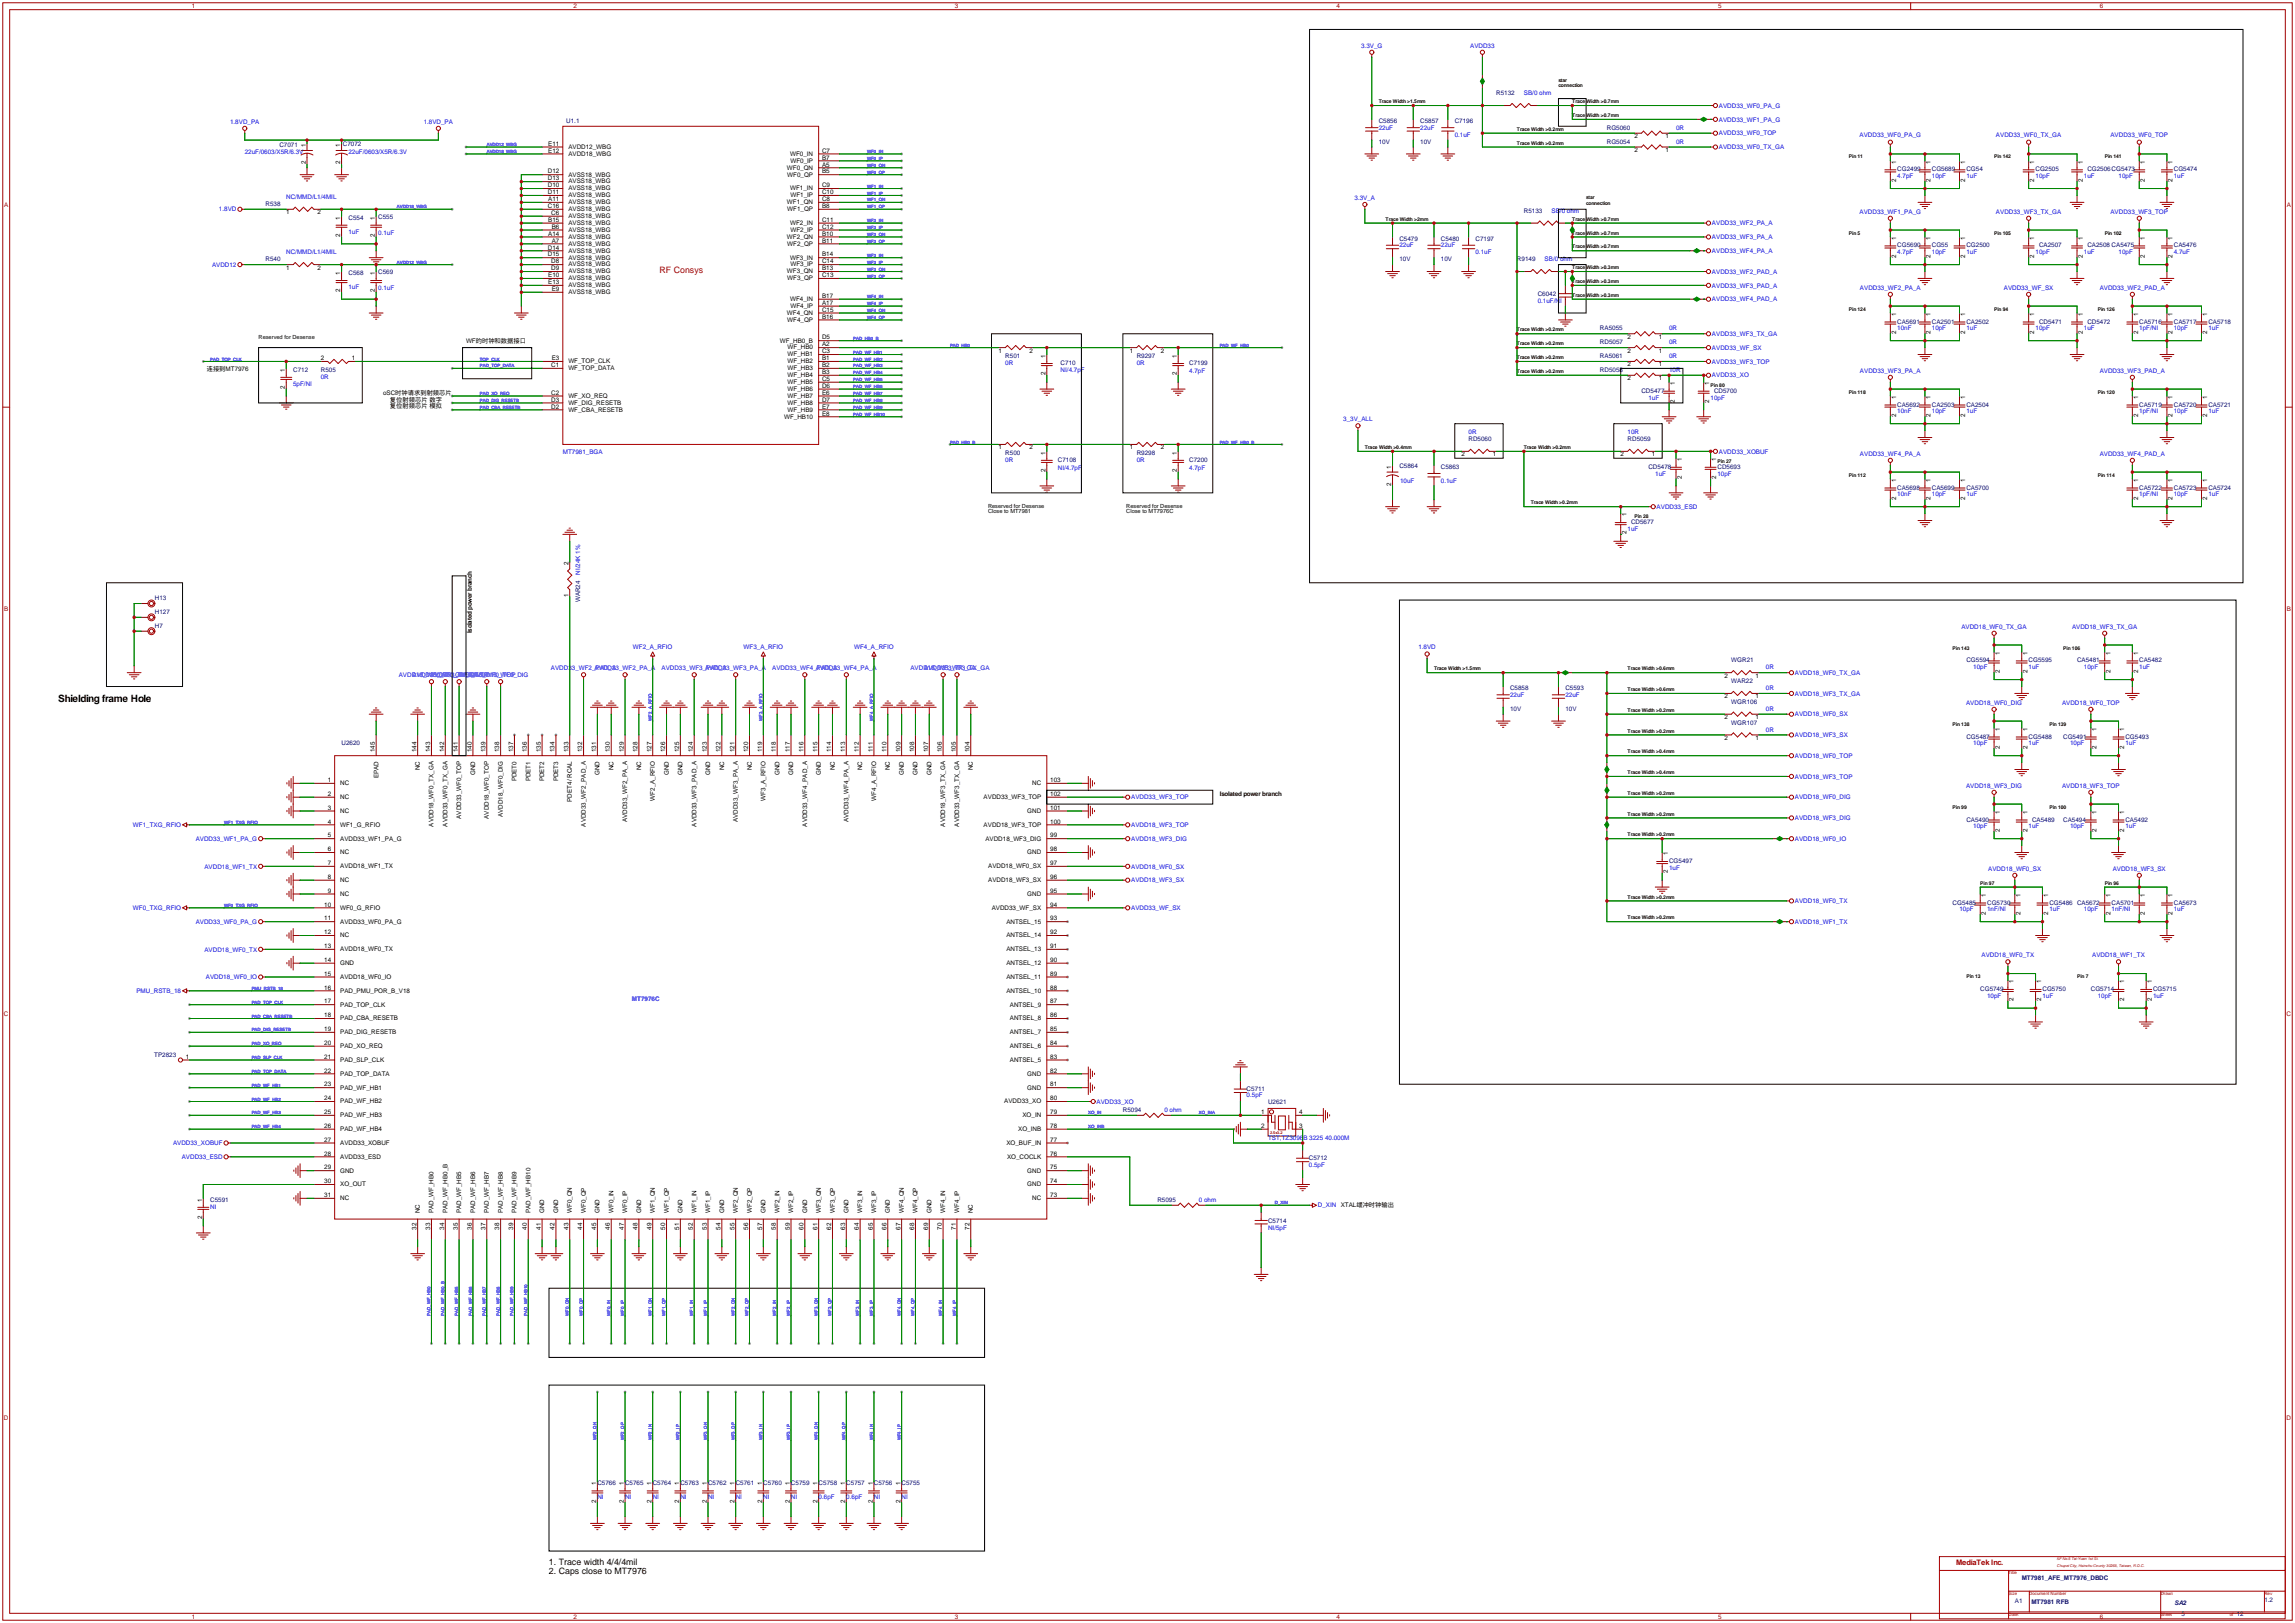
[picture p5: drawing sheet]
<svg xmlns="http://www.w3.org/2000/svg" width="843mm" height="596mm" viewBox="0 0 843 596" stroke-linecap="round" stroke-linejoin="round" font-family="sans-serif">
<defs><g id="words">
<text font-size="3.7" x="21.3" y="258">Shielding frame Hole</text>
<text font-size="3.2" fill="#a00000" x="242.3" y="100.1">RF Consys</text>
<g font-size="3.2">
<text x="201.7" y="574.7">1. Trace width 4/4/4mil</text>
<text x="201.7" y="578">2. Caps close to MT7976</text>
</g>
<text font-size="2.8" fill="#a00000" x="718.6" y="574.7">MediaTek Inc.</text>
<g font-size="2.3" fill="#a00000">
<text x="70.5" y="3">1</text>
<text x="210.6" y="3">2</text>
<text x="350.8" y="3">3</text>
<text x="491" y="3">4</text>
<text x="631.2" y="3">5</text>
<text x="771.3" y="3">6</text>
<text x="1.5" y="76">A</text>
<text x="840" y="76">A</text>
<text x="1.5" y="224.5">B</text>
<text x="840" y="224.5">B</text>
<text x="1.5" y="373">C</text>
<text x="840" y="373">C</text>
<text x="1.5" y="521.5">D</text>
<text x="840" y="521.5">D</text>
<text x="70.5" y="594.4">1</text>
<text x="210.6" y="594.4">2</text>
<text x="350.8" y="594.4">3</text>
<text x="491" y="594.4">4</text>
<text x="631.2" y="594.4">5</text>
<text x="771.3" y="594.4">6</text>
</g>
<g font-size="2.3" fill="#00f">
<text x="500" y="17.5">3.3V_G</text>
<text x="540.1" y="17.5">AVDD33</text>
<text x="559.8" y="35">SB/0 ohm</text>
<text x="631.4" y="39.6">AVDD33_WF0_PA_G</text>
<text x="84.5" y="45.4">1.8VD_PA</text>
<text x="155.6" y="45.4">1.8VD_PA</text>
<text x="506.5" y="47.7">22uF</text>
<text x="521.7" y="47.7">22uF</text>
<text x="615.7" y="47.7">0R</text>
<text x="631.4" y="44.6">AVDD33_WF1_PA_G</text>
<text x="534.4" y="50.2">0.1uF</text>
<text x="615.7" y="52.8">0R</text>
<text x="631.4" y="49.7">AVDD33_WF0_TOP</text>
<text x="683.1" y="50.5">AVDD33_WF0_PA_G</text>
<text x="733.2" y="50.5">AVDD33_WF0_TX_GA</text>
<text x="775.3" y="50.5">AVDD33_WF0_TOP</text>
<text x="89.9" y="56.6">22uF/0603/X5R/6.3V</text>
<text x="128" y="56.6">22uF/0603/X5R/6.3V</text>
<text x="631.4" y="54.8">AVDD33_WF0_TX_GA</text>
<text x="697" y="65.5">4.7pF</text>
<text x="709.7" y="65.5">10pF</text>
<text x="722.4" y="65.5">1uF</text>
<text x="747.8" y="65.5">10pF</text>
<text x="765.6" y="65.5">1uF</text>
<text x="778.3" y="65.5">10pF</text>
<text x="798.6" y="65.5">1uF</text>
<text x="80.5" y="77.7">1.8VD</text>
<text x="105.2" y="73.1">NC/MMD/L1/4MIL</text>
<text x="497.6" y="73.3">3.3V_A</text>
<text x="570" y="78.2">SB/0 ohm</text>
<text x="628.9" y="82.7">AVDD33_WF2_PA_A</text>
<text x="683.1" y="78.4">AVDD33_WF1_PA_G</text>
<text x="733.2" y="78.4">AVDD33_WF3_TX_GA</text>
<text x="775.3" y="78.4">AVDD33_WF3_TOP</text>
<text x="128" y="85.8">1uF</text>
<text x="138.9" y="86.3">0.1uF</text>
<text x="628.9" y="87.8">AVDD33_WF3_PA_A</text>
<text x="105.2" y="93.4">NC/MMD/L1/4MIL</text>
<text x="514.1" y="90.9">22uF</text>
<text x="529.3" y="90.9">22uF</text>
<text x="542" y="93.4">0.1uF</text>
<text x="567.4" y="96">SB/0 ohm</text>
<text x="628.9" y="92.9">AVDD33_WF4_PA_A</text>
<text x="697" y="93.4">4.7pF</text>
<text x="709.7" y="93.4">10pF</text>
<text x="722.4" y="93.4">1uF</text>
<text x="747.8" y="93.4">10pF</text>
<text x="765.6" y="93.4">1uF</text>
<text x="778.3" y="93.4">10pF</text>
<text x="798.6" y="93.4">4.7uF</text>
<text x="77.9" y="98">AVDD12</text>
<text x="628.9" y="100.5">AVDD33_WF2_PAD_A</text>
<text x="128" y="106.1">1uF</text>
<text x="138.9" y="106.6">0.1uF</text>
<text x="628.9" y="105.6">AVDD33_WF3_PAD_A</text>
<text x="683.3" y="106.4">AVDD33_WF2_PA_A</text>
<text x="736.1" y="106.4">AVDD33_WF_SX</text>
<text x="771.3" y="106.4">AVDD33_WF2_PAD_A</text>
<text x="564.9" y="111.2">0.1uF/NI</text>
<text x="628.9" y="110.7">AVDD33_WF4_PAD_A</text>
<text x="613.2" y="121.4">0R</text>
<text x="628.9" y="123.4">AVDD33_WF3_TX_GA</text>
<text x="697" y="121.4">10nF</text>
<text x="709.7" y="121.4">10pF</text>
<text x="722.4" y="121.4">1uF</text>
<text x="747.8" y="121.4">10pF</text>
<text x="765.6" y="121.4">1uF</text>
<text x="785.9" y="121.4">1pF/NI</text>
<text x="798.6" y="121.4">10pF</text>
<text x="811.3" y="121.4">1uF</text>
<text x="613.2" y="126.4">0R</text>
<text x="613.2" y="131.5">0R</text>
<text x="628.9" y="128.5">AVDD33_WF_SX</text>
<text x="369.3" y="134.1">0R</text>
<text x="389.6" y="136.6">NI/4.7pF</text>
<text x="417.6" y="134.1">0R</text>
<text x="436.9" y="137.1">4.7pF</text>
<text x="613.2" y="136.6">10R</text>
<text x="628.9" y="133.5">AVDD33_WF3_TOP</text>
<text x="683.3" y="136.8">AVDD33_WF3_PA_A</text>
<text x="771.3" y="136.8">AVDD33_WF3_PAD_A</text>
<text x="107.7" y="141.7">5pF/NI</text>
<text x="117.9" y="139.1">0R</text>
<text x="628.9" y="138.6">AVDD33_XO</text>
<text x="605.5" y="146.8">1uF</text>
<text x="628.4" y="146.8">10pF</text>
<text x="493.5" y="154.6">3_3V_ALL</text>
<text x="697" y="151.8">10nF</text>
<text x="709.7" y="151.8">10pF</text>
<text x="722.4" y="151.8">1uF</text>
<text x="785.9" y="151.8">1pF/NI</text>
<text x="798.6" y="151.8">10pF</text>
<text x="811.3" y="151.8">1uF</text>
<text x="539.5" y="159.5">0R</text>
<text x="597.9" y="159.5">10R</text>
<text x="206.8" y="166.6">MT7981_BGA</text>
<text x="631.4" y="166.6">AVDD33_XOBUF</text>
<text x="683.3" y="167.3">AVDD33_WF4_PA_A</text>
<text x="771.3" y="167.3">AVDD33_WF4_PAD_A</text>
<text x="369.3" y="169.6">0R</text>
<text x="388.6" y="172.7">NI/4.7pF</text>
<text x="417.6" y="169.6">0R</text>
<text x="436.9" y="172.7">4.7pF</text>
<text x="514.3" y="177.5">10uF</text>
<text x="529.3" y="177.2">0.1uF</text>
<text x="608.1" y="174.7">1uF</text>
<text x="630.9" y="174.7">10pF</text>
<text x="697" y="182.3">10nF</text>
<text x="709.7" y="182.3">10pF</text>
<text x="722.4" y="182.3">1uF</text>
<text x="785.9" y="182.3">1pF/NI</text>
<text x="798.6" y="182.3">10pF</text>
<text x="811.3" y="182.3">1uF</text>
<text x="608.6" y="186.9">AVDD33_ESD</text>
<text x="597.9" y="195">1uF</text>
<text x="213.2" y="211" transform="rotate(-90 213.2 211)">NI/24K 1%</text>
<text x="720.5" y="230.8">AVDD18_WF0_TX_GA</text>
<text x="761.2" y="230.8">AVDD18_WF3_TX_GA</text>
<text x="232.5" y="238.4">WF2_A_RFIO</text>
<text x="273.2" y="238.4">WF3_A_RFIO</text>
<text x="313.8" y="238.4">WF4_A_RFIO</text>
<text x="521" y="238.4">1.8VD</text>
<text x="648.7" y="245.8">0R</text>
<text x="724.9" y="245.8">10pF</text>
<text x="745.2" y="245.8">1uF</text>
<text x="765.6" y="245.8">10pF</text>
<text x="785.9" y="245.8">1uF</text>
<text x="146.5" y="248.6">AVDD18_WF0_TX_GA</text>
<text x="151.6" y="248.6">AVDD33_WF0_TX_GA</text>
<text x="158.1" y="248.6">AVDD33_WF0_TOP</text>
<text x="168.2" y="248.6">AVDD18_WF0_TOP</text>
<text x="173.6" y="248.6">AVDD18_WF0_DIG</text>
<text x="202.4" y="246.1">AVDD33_WF2_PAD_A</text>
<text x="218.5" y="246.1">AVDD33_WF2_PA_A</text>
<text x="243" y="246.1">AVDD33_WF3_PAD_A</text>
<text x="259.1" y="246.1">AVDD33_WF3_PA_A</text>
<text x="283.7" y="246.1">AVDD33_WF4_PAD_A</text>
<text x="299.7" y="246.1">AVDD33_WF4_PA_A</text>
<text x="334.5" y="246.1">AVDD18_WF3_TX_GA</text>
<text x="339.5" y="246.1">AVDD33_WF3_TX_GA</text>
<text x="659.4" y="247.8">AVDD18_WF0_TX_GA</text>
<text x="554.7" y="256">22uF</text>
<text x="575.1" y="256">22uF</text>
<text x="648.7" y="253.4">0R</text>
<text x="659.4" y="255.5">AVDD18_WF3_TX_GA</text>
<text x="648.7" y="261.1">0R</text>
<text x="659.4" y="263.1">AVDD18_WF0_SX</text>
<text x="722.3" y="258.8">AVDD18_WF0_DIG</text>
<text x="757.5" y="258.8">AVDD18_WF0_TOP</text>
<text x="648.7" y="268.7">0R</text>
<text x="659.4" y="270.7">AVDD18_WF3_SX</text>
<text x="724.9" y="273.8">10pF</text>
<text x="745.2" y="273.8">1uF</text>
<text x="760.5" y="273.8">10pF</text>
<text x="780.8" y="273.8">1uF</text>
<text x="659.4" y="278.3">AVDD18_WF0_TOP</text>
<text x="659.4" y="285.9">AVDD18_WF3_TOP</text>
<text x="415.5" y="293.6">AVDD33_WF3_TOP</text>
<text x="659.4" y="293.6">AVDD18_WF0_DIG</text>
<text x="722.3" y="289.2">AVDD18_WF3_DIG</text>
<text x="757.5" y="289.2">AVDD18_WF3_TOP</text>
<text x="48.8" y="303.7">WF1_TXG_RFIO</text>
<text x="415.5" y="303.7">AVDD18_WF3_TOP</text>
<text x="659.4" y="301.2">AVDD18_WF3_DIG</text>
<text x="724.9" y="304.2">10pF</text>
<text x="745.2" y="304.2">1uF</text>
<text x="760.5" y="304.2">10pF</text>
<text x="780.8" y="304.2">1uF</text>
<text x="71.9" y="308.8">AVDD33_WF1_PA_G</text>
<text x="415.5" y="308.8">AVDD18_WF3_DIG</text>
<text x="659.4" y="308.8">AVDD18_WF0_IO</text>
<text x="75.1" y="319">AVDD18_WF1_TX</text>
<text x="415.5" y="319">AVDD18_WF0_SX</text>
<text x="613.2" y="319.5">1uF</text>
<text x="730.4" y="319.7">AVDD18_WF0_SX</text>
<text x="776.1" y="319.7">AVDD18_WF3_SX</text>
<text x="415.5" y="324">AVDD18_WF3_SX</text>
<text x="48.8" y="334.2">WF0_TXG_RFIO</text>
<text x="415.5" y="334.2">AVDD33_WF_SX</text>
<text x="659.4" y="331.7">AVDD18_WF0_TX</text>
<text x="719.8" y="334.7">10pF</text>
<text x="730" y="334.7">1nF/NI</text>
<text x="752.9" y="334.7">1uF</text>
<text x="765.6" y="334.7">10pF</text>
<text x="775.7" y="334.7">1nF/NI</text>
<text x="798.6" y="334.7">1uF</text>
<text x="71.9" y="339.3">AVDD33_WF0_PA_G</text>
<text x="659.4" y="339.3">AVDD18_WF1_TX</text>
<text x="75.1" y="349.4">AVDD18_WF0_TX</text>
<text x="727.9" y="351.5">AVDD18_WF0_TX</text>
<text x="768.6" y="351.5">AVDD18_WF1_TX</text>
<text x="75.6" y="359.6">AVDD18_WF0_IO</text>
<text x="50.1" y="364.7">PMU_RSTB_18</text>
<text x="232.2" y="367.5">MT7976C</text>
<text x="730" y="366.5">10pF</text>
<text x="750.3" y="366.5">1uF</text>
<text x="770.6" y="366.5">10pF</text>
<text x="791" y="366.5">1uF</text>
<text x="402.8" y="405.3">AVDD33_XO</text>
<text x="458" y="403">0.5pF</text>
<text x="427.7" y="408.4">0 ohm</text>
<text x="465.8" y="418.8">TST,TZ3096B 3225 40.000M</text>
<text x="63.6" y="420.6">AVDD33_XOBUF</text>
<text x="66.8" y="425.6">AVDD33_ESD</text>
<text x="480.8" y="428.4">0.5pF</text>
<text x="77.2" y="443.9">NI</text>
<text x="440.4" y="441.4">0 ohm</text>
<text x="484.1" y="443.4">D_XIN XTAL缓冲时钟输出</text>
<text x="465.8" y="451.6">NI/5pF</text>
<text x="219.5" y="550.6">NI</text>
<text x="229.6" y="550.6">NI</text>
<text x="239.8" y="550.6">NI</text>
<text x="249.9" y="550.6">NI</text>
<text x="260.1" y="550.6">NI</text>
<text x="270.3" y="550.6">NI</text>
<text x="280.4" y="550.6">NI</text>
<text x="290.6" y="550.6">NI</text>
<text x="300.7" y="550.6">0.6pF</text>
<text x="310.9" y="550.6">0.6pF</text>
<text x="321.1" y="550.6">NI</text>
<text x="331.2" y="550.6">NI</text>
</g>
<g font-size="2.3" fill="#000080">
<text x="549.7" y="35">R5132</text>
<text x="208" y="45.2">U1.1</text>
<text x="506.5" y="45.2">C5856</text>
<text x="521.7" y="45.2">C5857</text>
<text x="534.4" y="45.2">C7196</text>
<text x="590.3" y="47.7">RG5060</text>
<text x="126" y="53.8">C7072</text>
<text x="506.5" y="52.8">10V</text>
<text x="521.7" y="52.8">10V</text>
<text x="590.3" y="52.8">RG5054</text>
<text x="102.6" y="54">C7071</text>
<text x="697" y="62.9">CG2499</text>
<text x="709.7" y="62.9">CG5689</text>
<text x="722.4" y="62.9">CG54</text>
<text x="747.8" y="62.9">CG2505</text>
<text x="766.8" y="62.9">CG2506CG5473</text>
<text x="798.6" y="62.9">CG5474</text>
<text x="97.5" y="75.6">R538</text>
<text x="128" y="80.7">C554</text>
<text x="138.9" y="80.5">C555</text>
<text x="559.8" y="78.2">R5133</text>
<text x="514.1" y="88.3">C5479</text>
<text x="529.3" y="88.3">C5480</text>
<text x="542" y="88.3">C7197</text>
<text x="97.5" y="96">R540</text>
<text x="514.1" y="96">10V</text>
<text x="529.3" y="96">10V</text>
<text x="557.3" y="96">R9149</text>
<text x="697" y="90.9">CG5690</text>
<text x="709.7" y="90.9">CG55</text>
<text x="722.4" y="90.9">CG2500</text>
<text x="749" y="90.9">CA2507</text>
<text x="766.8" y="90.9">CA2508 CA5475</text>
<text x="798.6" y="90.9">CA5476</text>
<text x="128" y="101">C568</text>
<text x="138.9" y="100.8">C569</text>
<text x="564.9" y="108.7">C6042</text>
<text x="697" y="118.8">CA5691</text>
<text x="709.7" y="118.8">CA2501</text>
<text x="722.4" y="118.8">CA2502</text>
<text x="749" y="118.8">CD5471</text>
<text x="766.8" y="118.8">CD5472</text>
<text x="785.9" y="118.8">CA5716</text>
<text x="798.6" y="118.8">CA5717</text>
<text x="811.3" y="118.8">CA5718</text>
<text x="587.8" y="121.4">RA5055</text>
<text x="369.3" y="131.5">R501</text>
<text x="417.6" y="131.5">R9297</text>
<text x="587.8" y="126.4">RD5057</text>
<text x="587.8" y="131.5">RA5061</text>
<text x="107.7" y="136.6">C712</text>
<text x="117.9" y="136.6">R505</text>
<text x="389.6" y="134.1">C710</text>
<text x="436.9" y="134.1">C7199</text>
<text x="587.8" y="136.6">RD5058</text>
<text x="603" y="144.2">CD5477</text>
<text x="629.7" y="144.2">CD5700</text>
<text x="697" y="149.3">CA5692</text>
<text x="709.7" y="149.3">CA2503</text>
<text x="722.4" y="149.3">CA2504</text>
<text x="785.9" y="149.3">CA5719</text>
<text x="798.6" y="149.3">CA5720</text>
<text x="811.3" y="149.3">CA5721</text>
<text x="539.5" y="162">RD5060</text>
<text x="597.9" y="162">RD5059</text>
<text x="369.3" y="167.1">R500</text>
<text x="417.6" y="167.1">R9298</text>
<text x="388.6" y="169.6">C7108</text>
<text x="436.9" y="169.6">C7200</text>
<text x="514.1" y="171.9">C5864</text>
<text x="529.3" y="172.2">C5863</text>
<text x="605.5" y="172.2">CD5478</text>
<text x="630.9" y="172.2">CD5693</text>
<text x="697" y="179.8">CA5698</text>
<text x="709.7" y="179.8">CA5699</text>
<text x="722.4" y="179.8">CA5700</text>
<text x="785.9" y="179.8">CA5722</text>
<text x="798.6" y="179.8">CA5723</text>
<text x="811.3" y="179.8">CA5724</text>
<text x="599.2" y="192.5">CD5677</text>
<text x="56.9" y="220.4">H13</text>
<text x="213.2" y="221.2" transform="rotate(-90 213.2 221.2)">WAR24</text>
<text x="56.9" y="225.5">H127</text>
<text x="56.9" y="230.6">H7</text>
<text x="636" y="243.3">WGR21</text>
<text x="722.4" y="243.3">CG5594</text>
<text x="745.2" y="243.3">CG5595</text>
<text x="763" y="243.3">CA5481</text>
<text x="785.9" y="243.3">CA5482</text>
<text x="636" y="250.9">WAR22</text>
<text x="554.7" y="253.4">C5858</text>
<text x="575.1" y="253.4">C5593</text>
<text x="554.7" y="261.1">10V</text>
<text x="575.1" y="261.1">10V</text>
<text x="636" y="258.5">WGR106</text>
<text x="636" y="266.1">WGR107</text>
<text x="125.5" y="273.8">U2620</text>
<text x="722.4" y="271.2">CG5487</text>
<text x="745.2" y="271.2">CG5488</text>
<text x="757.9" y="271.2">CG5491</text>
<text x="780.8" y="271.2">CG5493</text>
<text x="722.4" y="301.7">CA5490</text>
<text x="746.5" y="301.7">CA5489</text>
<text x="757.9" y="301.7">CA5494</text>
<text x="780.8" y="301.7">CA5492</text>
<text x="613.2" y="316.9">CG5497</text>
<text x="717.3" y="332.2">CG5485</text>
<text x="730" y="332.2">CG5730</text>
<text x="752.9" y="332.2">CG5486 CA5672</text>
<text x="775.7" y="332.2">CA5701</text>
<text x="798.6" y="332.2">CA5673</text>
<text x="727.5" y="363.9">CG5749</text>
<text x="750.3" y="363.9">CG5750</text>
<text x="768.1" y="363.9">CG5714</text>
<text x="791" y="363.9">CG5715</text>
<text x="56.6" y="388.1">TP2823</text>
<text x="458" y="400.8">C5711</text>
<text x="465.8" y="405.3">U2621</text>
<text x="412.5" y="408.4">R5094</text>
<text x="480.8" y="426.2">C5712</text>
<text x="77.2" y="441.4">C5591</text>
<text x="425.2" y="441.4">R5095</text>
<text x="465.8" y="449">C5714</text>
<text x="219.5" y="545.5">C5766</text>
<text x="229.6" y="545.5">C5765</text>
<text x="239.8" y="545.5">C5764</text>
<text x="249.9" y="545.5">C5763</text>
<text x="260.1" y="545.5">C5762</text>
<text x="270.3" y="545.5">C5761</text>
<text x="280.4" y="545.5">C5760</text>
<text x="290.6" y="545.5">C5759</text>
<text x="300.7" y="545.5">C5758</text>
<text x="310.9" y="545.5">C5757</text>
<text x="321.1" y="545.5">C5756</text>
<text x="331.2" y="545.5">C5755</text>
<text x="742.7" y="580.3">MT7981_AFE_MT7976_DBDC</text>
<text x="740.2" y="588.7">A1</text>
<text x="746.3" y="589">MT7981 RFB</text>
<text x="798.8" y="589.5">SA2</text>
<text x="801.4" y="593.3">5</text>
<text x="821.7" y="593.3">12</text>
<text x="831.8" y="588.2">1.2</text>
</g>
<g font-size="2.3">
<text x="112.3" y="54" transform="rotate(-90 112.3 54)">1</text>
<text x="125" y="54" transform="rotate(-90 125 54)">1</text>
<text x="201.4" y="53.5">E11</text>
<text x="600.4" y="50.8">2</text>
<text x="611.9" y="50.8">1</text>
<text x="201.4" y="56.1">E12</text>
<text x="208.8" y="57.2">AVDD18_WBG</text>
<text x="208.8" y="54.7">AVDD12_WBG</text>
<text x="290.2" y="57.2">WF0_IN</text>
<text x="290.4" y="59.8">WF0_IP</text>
<text x="302" y="56.1">C7</text>
<text x="302" y="58.6">B7</text>
<text x="600.4" y="55.8">2</text>
<text x="611.9" y="55.8">1</text>
<text x="112.3" y="60.4" transform="rotate(-90 112.3 60.4)">2</text>
<text x="125" y="60.4" transform="rotate(-90 125 60.4)">2</text>
<text x="201.3" y="63.7">D12</text>
<text x="208.8" y="64.8">AVSS18_WBG</text>
<text x="289.1" y="62.3">WF0_QN</text>
<text x="289.2" y="64.8">WF0_QP</text>
<text x="302" y="61.2">A5</text>
<text x="302" y="63.7">B5</text>
<text x="696.5" y="60.1" transform="rotate(-90 696.5 60.1)">1</text>
<text x="709.2" y="60.1" transform="rotate(-90 709.2 60.1)">1</text>
<text x="721.9" y="60.1" transform="rotate(-90 721.9 60.1)">1</text>
<text x="747.3" y="60.1" transform="rotate(-90 747.3 60.1)">1</text>
<text x="765.1" y="60.1" transform="rotate(-90 765.1 60.1)">1</text>
<text x="788" y="60.1" transform="rotate(-90 788 60.1)">1</text>
<text x="798.1" y="60.1" transform="rotate(-90 798.1 60.1)">1</text>
<text x="201.3" y="68.8">D10</text>
<text x="201.3" y="71.3">D11</text>
<text x="201.3" y="66.2">D13</text>
<text x="208.8" y="69.9">AVSS18_WBG</text>
<text x="208.8" y="67.4">AVSS18_WBG</text>
<text x="290.2" y="69.9">WF1_IN</text>
<text x="302" y="68.8">C9</text>
<text x="302" y="71.3">C10</text>
<text x="696.5" y="66.7" transform="rotate(-90 696.5 66.7)">2</text>
<text x="709.2" y="66.7" transform="rotate(-90 709.2 66.7)">2</text>
<text x="721.9" y="66.7" transform="rotate(-90 721.9 66.7)">2</text>
<text x="747.3" y="66.7" transform="rotate(-90 747.3 66.7)">2</text>
<text x="765.1" y="66.7" transform="rotate(-90 765.1 66.7)">2</text>
<text x="788" y="66.7" transform="rotate(-90 788 66.7)">2</text>
<text x="798.1" y="66.7" transform="rotate(-90 798.1 66.7)">2</text>
<text x="201.3" y="76.4">C16</text>
<text x="201.4" y="73.9">A11</text>
<text x="208.8" y="75">AVSS18_WBG</text>
<text x="208.8" y="77.5">AVSS18_WBG</text>
<text x="208.8" y="72.5">AVSS18_WBG</text>
<text x="289.1" y="75">WF1_QN</text>
<text x="289.2" y="77.5">WF1_QP</text>
<text x="290.4" y="72.5">WF1_IP</text>
<text x="302" y="73.9">C8</text>
<text x="302" y="76.4">B8</text>
<text x="105.1" y="78.7">1</text>
<text x="116.6" y="78.7">2</text>
<text x="125" y="80.7" transform="rotate(-90 125 80.7)">1</text>
<text x="137.7" y="80.7" transform="rotate(-90 137.7 80.7)">1</text>
<text x="201.4" y="81.5">B15</text>
<text x="202.5" y="78.9">C6</text>
<text x="208.8" y="82.6">AVSS18_WBG</text>
<text x="208.8" y="80.1">AVSS18_WBG</text>
<text x="290.2" y="82.6">WF2_IN</text>
<text x="302" y="81.5">C11</text>
<text x="125" y="87" transform="rotate(-90 125 87)">2</text>
<text x="137.7" y="87" transform="rotate(-90 137.7 87)">2</text>
<text x="201.4" y="86.6">A14</text>
<text x="202.7" y="89.1">A7</text>
<text x="202.7" y="84">B6</text>
<text x="208.8" y="87.7">AVSS18_WBG</text>
<text x="208.8" y="85.2">AVSS18_WBG</text>
<text x="289.1" y="87.7">WF2_QN</text>
<text x="290.4" y="85.2">WF2_IP</text>
<text x="302" y="84">C12</text>
<text x="302" y="86.6">B10</text>
<text x="302" y="89.1">B11</text>
<text x="696.5" y="88.1" transform="rotate(-90 696.5 88.1)">1</text>
<text x="709.2" y="88.1" transform="rotate(-90 709.2 88.1)">1</text>
<text x="721.9" y="88.1" transform="rotate(-90 721.9 88.1)">1</text>
<text x="747.3" y="88.1" transform="rotate(-90 747.3 88.1)">1</text>
<text x="765.1" y="88.1" transform="rotate(-90 765.1 88.1)">1</text>
<text x="788" y="88.1" transform="rotate(-90 788 88.1)">1</text>
<text x="798.1" y="88.1" transform="rotate(-90 798.1 88.1)">1</text>
<text x="201.3" y="91.6">D14</text>
<text x="201.3" y="94.2">D15</text>
<text x="208.8" y="90.2">AVSS18_WBG</text>
<text x="208.8" y="92.8">AVSS18_WBG</text>
<text x="208.8" y="95.3">AVSS18_WBG</text>
<text x="289.2" y="90.2">WF2_QP</text>
<text x="290.2" y="95.3">WF3_IN</text>
<text x="302" y="94.2">B14</text>
<text x="696.5" y="94.7" transform="rotate(-90 696.5 94.7)">2</text>
<text x="709.2" y="94.7" transform="rotate(-90 709.2 94.7)">2</text>
<text x="721.9" y="94.7" transform="rotate(-90 721.9 94.7)">2</text>
<text x="747.3" y="94.7" transform="rotate(-90 747.3 94.7)">2</text>
<text x="765.1" y="94.7" transform="rotate(-90 765.1 94.7)">2</text>
<text x="788" y="94.7" transform="rotate(-90 788 94.7)">2</text>
<text x="798.1" y="94.7" transform="rotate(-90 798.1 94.7)">2</text>
<text x="105.1" y="99">1</text>
<text x="116.6" y="99">2</text>
<text x="125" y="101" transform="rotate(-90 125 101)">1</text>
<text x="137.7" y="101" transform="rotate(-90 137.7 101)">1</text>
<text x="201.4" y="101.8">E10</text>
<text x="202.5" y="96.7">D8</text>
<text x="202.5" y="99.3">D9</text>
<text x="208.8" y="97.9">AVSS18_WBG</text>
<text x="208.8" y="100.4">AVSS18_WBG</text>
<text x="289.1" y="100.4">WF3_QN</text>
<text x="290.4" y="97.9">WF3_IP</text>
<text x="302" y="96.7">C14</text>
<text x="302" y="99.3">B13</text>
<text x="302" y="101.8">C13</text>
<text x="125" y="107.4" transform="rotate(-90 125 107.4)">2</text>
<text x="137.7" y="107.4" transform="rotate(-90 137.7 107.4)">2</text>
<text x="201.4" y="104.3">E13</text>
<text x="202.7" y="106.9">E9</text>
<text x="208.8" y="102.9">AVSS18_WBG</text>
<text x="208.8" y="105.5">AVSS18_WBG</text>
<text x="289.2" y="102.9">WF3_QP</text>
<text x="208.8" y="108">AVSS18_WBG</text>
<text x="290.2" y="110.6">WF4_IN</text>
<text x="290.4" y="113.1">WF4_IP</text>
<text x="302" y="109.4">B17</text>
<text x="302" y="112">A17</text>
<text x="289.1" y="115.6">WF4_QN</text>
<text x="289.2" y="118.2">WF4_QP</text>
<text x="302" y="114.5">C15</text>
<text x="302" y="117">B16</text>
<text x="696.5" y="116" transform="rotate(-90 696.5 116)">1</text>
<text x="709.2" y="116" transform="rotate(-90 709.2 116)">1</text>
<text x="721.9" y="116" transform="rotate(-90 721.9 116)">1</text>
<text x="747.3" y="116" transform="rotate(-90 747.3 116)">1</text>
<text x="765.1" y="116" transform="rotate(-90 765.1 116)">1</text>
<text x="785.4" y="116" transform="rotate(-90 785.4 116)">1</text>
<text x="798.1" y="116" transform="rotate(-90 798.1 116)">1</text>
<text x="810.8" y="116" transform="rotate(-90 810.8 116)">1</text>
<text x="171.2" y="125.9">WF的时钟和数据接口</text>
<text x="286.5" y="125.8">WF_HB0_B</text>
<text x="302" y="124.7">D5</text>
<text x="597.9" y="124.4">2</text>
<text x="609.3" y="124.4">1</text>
<text x="696.5" y="122.6" transform="rotate(-90 696.5 122.6)">2</text>
<text x="709.2" y="122.6" transform="rotate(-90 709.2 122.6)">2</text>
<text x="721.9" y="122.6" transform="rotate(-90 721.9 122.6)">2</text>
<text x="747.3" y="122.6" transform="rotate(-90 747.3 122.6)">2</text>
<text x="765.1" y="122.6" transform="rotate(-90 765.1 122.6)">2</text>
<text x="785.4" y="122.6" transform="rotate(-90 785.4 122.6)">2</text>
<text x="798.1" y="122.6" transform="rotate(-90 798.1 122.6)">2</text>
<text x="810.8" y="122.6" transform="rotate(-90 810.8 122.6)">2</text>
<text x="289.3" y="128.3">WF_HB0</text>
<text x="289.3" y="130.9">WF_HB1</text>
<text x="302" y="127.2">A2</text>
<text x="302" y="129.7">C3</text>
<text x="366.8" y="129.5">1</text>
<text x="378.2" y="129.5">2</text>
<text x="384.1" y="131.5" transform="rotate(-90 384.1 131.5)">1</text>
<text x="415" y="129.5">1</text>
<text x="426.5" y="129.5">2</text>
<text x="432.4" y="131.5" transform="rotate(-90 432.4 131.5)">1</text>
<text x="597.9" y="129.5">2</text>
<text x="609.3" y="129.5">1</text>
<text x="75.9" y="136.1">连接到MT7976</text>
<text x="104.7" y="136.5" transform="rotate(-90 104.7 136.5)">1</text>
<text x="117.8" y="132.3">2</text>
<text x="129.3" y="132.3">1</text>
<text x="202.5" y="134.8">C1</text>
<text x="202.7" y="132.3">E3</text>
<text x="208.8" y="133.4">WF_TOP_CLK</text>
<text x="208.8" y="136">WF_TOP_DATA</text>
<text x="289.3" y="133.4">WF_HB2</text>
<text x="289.3" y="136">WF_HB3</text>
<text x="302" y="132.3">B1</text>
<text x="302" y="134.8">B2</text>
<text x="302" y="137.4">B3</text>
<text x="384.1" y="137.8" transform="rotate(-90 384.1 137.8)">2</text>
<text x="432.4" y="137.8" transform="rotate(-90 432.4 137.8)">2</text>
<text x="597.9" y="134.6">2</text>
<text x="609.3" y="134.6">1</text>
<text x="104.7" y="142.9" transform="rotate(-90 104.7 142.9)">2</text>
<text x="289.3" y="138.5">WF_HB4</text>
<text x="289.3" y="141">WF_HB5</text>
<text x="289.3" y="143.6">WF_HB6</text>
<text x="302" y="139.9">C5</text>
<text x="302" y="142.4">D6</text>
<text x="597.9" y="139.7">2</text>
<text x="609.3" y="139.7">1</text>
<text x="615.2" y="141.4" transform="rotate(-90 615.2 141.4)">1</text>
<text x="627.9" y="141.4" transform="rotate(-90 627.9 141.4)">1</text>
<text x="140.7" y="145">oSC时钟请求到射频芯片</text>
<text x="143.3" y="147.5">复位射频芯片 数字</text>
<text x="143.3" y="149.8">复位射频芯片 模拟</text>
<text x="202.5" y="147.5">D3</text>
<text x="202.5" y="145">C2</text>
<text x="208.8" y="148.7">WF_DIG_RESETB</text>
<text x="208.8" y="146.1">WF_XO_REQ</text>
<text x="289.3" y="146.1">WF_HB7</text>
<text x="289.3" y="148.7">WF_HB8</text>
<text x="302" y="145">E6</text>
<text x="302" y="147.5">D7</text>
<text x="615.2" y="148" transform="rotate(-90 615.2 148)">2</text>
<text x="627.9" y="148" transform="rotate(-90 627.9 148)">2</text>
<text x="696.5" y="146.5" transform="rotate(-90 696.5 146.5)">1</text>
<text x="709.2" y="146.5" transform="rotate(-90 709.2 146.5)">1</text>
<text x="721.9" y="146.5" transform="rotate(-90 721.9 146.5)">1</text>
<text x="785.4" y="146.5" transform="rotate(-90 785.4 146.5)">1</text>
<text x="798.1" y="146.5" transform="rotate(-90 798.1 146.5)">1</text>
<text x="810.8" y="146.5" transform="rotate(-90 810.8 146.5)">1</text>
<text x="202.5" y="150.1">D2</text>
<text x="208.8" y="151.2">WF_CBA_RESETB</text>
<text x="288.1" y="153.7">WF_HB10</text>
<text x="289.3" y="151.2">WF_HB9</text>
<text x="302" y="152.6">E8</text>
<text x="302" y="150.1">E7</text>
<text x="696.5" y="153.1" transform="rotate(-90 696.5 153.1)">2</text>
<text x="709.2" y="153.1" transform="rotate(-90 709.2 153.1)">2</text>
<text x="721.9" y="153.1" transform="rotate(-90 721.9 153.1)">2</text>
<text x="785.4" y="153.1" transform="rotate(-90 785.4 153.1)">2</text>
<text x="798.1" y="153.1" transform="rotate(-90 798.1 153.1)">2</text>
<text x="810.8" y="153.1" transform="rotate(-90 810.8 153.1)">2</text>
<text x="366.8" y="165.1">1</text>
<text x="378.2" y="165.1">2</text>
<text x="384.1" y="167" transform="rotate(-90 384.1 167)">1</text>
<text x="415" y="165.1">1</text>
<text x="426.5" y="165.1">2</text>
<text x="432.4" y="167" transform="rotate(-90 432.4 167)">1</text>
<text x="536.9" y="167.6">2</text>
<text x="548.4" y="167.6">1</text>
<text x="595.4" y="167.6">2</text>
<text x="606.8" y="167.6">1</text>
<text x="384.1" y="173.4" transform="rotate(-90 384.1 173.4)">2</text>
<text x="432.4" y="173.4" transform="rotate(-90 432.4 173.4)">2</text>
<text x="511.1" y="172.1" transform="rotate(-90 511.1 172.1)">1</text>
<text x="617.8" y="169.3" transform="rotate(-90 617.8 169.3)">1</text>
<text x="630.5" y="169.3" transform="rotate(-90 630.5 169.3)">1</text>
<text x="511.1" y="178.5" transform="rotate(-90 511.1 178.5)">2</text>
<text x="617.8" y="175.9" transform="rotate(-90 617.8 175.9)">2</text>
<text x="630.5" y="175.9" transform="rotate(-90 630.5 175.9)">2</text>
<text x="696.5" y="177" transform="rotate(-90 696.5 177)">1</text>
<text x="709.2" y="177" transform="rotate(-90 709.2 177)">1</text>
<text x="721.9" y="177" transform="rotate(-90 721.9 177)">1</text>
<text x="785.4" y="177" transform="rotate(-90 785.4 177)">1</text>
<text x="798.1" y="177" transform="rotate(-90 798.1 177)">1</text>
<text x="810.8" y="177" transform="rotate(-90 810.8 177)">1</text>
<text x="696.5" y="183.6" transform="rotate(-90 696.5 183.6)">2</text>
<text x="709.2" y="183.6" transform="rotate(-90 709.2 183.6)">2</text>
<text x="721.9" y="183.6" transform="rotate(-90 721.9 183.6)">2</text>
<text x="785.4" y="183.6" transform="rotate(-90 785.4 183.6)">2</text>
<text x="798.1" y="183.6" transform="rotate(-90 798.1 183.6)">2</text>
<text x="810.8" y="183.6" transform="rotate(-90 810.8 183.6)">2</text>
<text x="597.5" y="189.7" transform="rotate(-90 597.5 189.7)">1</text>
<text x="597.5" y="196.3" transform="rotate(-90 597.5 196.3)">2</text>
<text x="208.8" y="207.7" transform="rotate(-90 208.8 207.7)">2</text>
<text x="208.8" y="219.1" transform="rotate(-90 208.8 219.1)">1</text>
<text x="173.3" y="232.6" transform="rotate(-90 173.3 232.6)">Isolated power branch</text>
<text x="734.6" y="240.5" transform="rotate(-90 734.6 240.5)">1</text>
<text x="744.8" y="240.5" transform="rotate(-90 744.8 240.5)">1</text>
<text x="775.3" y="240.5" transform="rotate(-90 775.3 240.5)">1</text>
<text x="785.4" y="240.5" transform="rotate(-90 785.4 240.5)">1</text>
<text x="633.5" y="248.9">2</text>
<text x="644.9" y="248.9">1</text>
<text x="734.6" y="247.1" transform="rotate(-90 734.6 247.1)">2</text>
<text x="744.8" y="247.1" transform="rotate(-90 744.8 247.1)">2</text>
<text x="775.3" y="247.1" transform="rotate(-90 775.3 247.1)">2</text>
<text x="785.4" y="247.1" transform="rotate(-90 785.4 247.1)">2</text>
<text x="633.5" y="256.5">2</text>
<text x="644.9" y="256.5">1</text>
<text x="633.5" y="264.1">2</text>
<text x="644.9" y="264.1">1</text>
<text x="734.6" y="268.4" transform="rotate(-90 734.6 268.4)">1</text>
<text x="744.8" y="268.4" transform="rotate(-90 744.8 268.4)">1</text>
<text x="770.2" y="268.4" transform="rotate(-90 770.2 268.4)">1</text>
<text x="780.3" y="268.4" transform="rotate(-90 780.3 268.4)">1</text>
<text x="633.5" y="271.7">2</text>
<text x="644.9" y="271.7">1</text>
<text x="734.6" y="275" transform="rotate(-90 734.6 275)">2</text>
<text x="744.8" y="275" transform="rotate(-90 744.8 275)">2</text>
<text x="770.2" y="275" transform="rotate(-90 770.2 275)">2</text>
<text x="780.3" y="275" transform="rotate(-90 780.3 275)">2</text>
<text x="137.7" y="276.2" transform="rotate(-90 137.7 276.2)">145</text>
<text x="153" y="276.2" transform="rotate(-90 153 276.2)">144</text>
<text x="158" y="276.2" transform="rotate(-90 158 276.2)">143</text>
<text x="163.1" y="276.2" transform="rotate(-90 163.1 276.2)">142</text>
<text x="168.2" y="276.2" transform="rotate(-90 168.2 276.2)">141</text>
<text x="173.3" y="276.2" transform="rotate(-90 173.3 276.2)">140</text>
<text x="178.4" y="276.2" transform="rotate(-90 178.4 276.2)">139</text>
<text x="183.4" y="276.2" transform="rotate(-90 183.4 276.2)">138</text>
<text x="188.5" y="276.2" transform="rotate(-90 188.5 276.2)">137</text>
<text x="193.6" y="276.2" transform="rotate(-90 193.6 276.2)">136</text>
<text x="198.7" y="276.2" transform="rotate(-90 198.7 276.2)">135</text>
<text x="203.8" y="276.2" transform="rotate(-90 203.8 276.2)">134</text>
<text x="208.8" y="276.2" transform="rotate(-90 208.8 276.2)">133</text>
<text x="213.9" y="276.2" transform="rotate(-90 213.9 276.2)">132</text>
<text x="219" y="276.2" transform="rotate(-90 219 276.2)">131</text>
<text x="224.1" y="276.2" transform="rotate(-90 224.1 276.2)">130</text>
<text x="229.2" y="276.2" transform="rotate(-90 229.2 276.2)">129</text>
<text x="234.2" y="276.2" transform="rotate(-90 234.2 276.2)">128</text>
<text x="239.3" y="276.2" transform="rotate(-90 239.3 276.2)">127</text>
<text x="244.4" y="276.2" transform="rotate(-90 244.4 276.2)">126</text>
<text x="249.5" y="276.2" transform="rotate(-90 249.5 276.2)">125</text>
<text x="254.6" y="276.2" transform="rotate(-90 254.6 276.2)">124</text>
<text x="259.6" y="276.2" transform="rotate(-90 259.6 276.2)">123</text>
<text x="264.7" y="276.2" transform="rotate(-90 264.7 276.2)">122</text>
<text x="269.8" y="276.2" transform="rotate(-90 269.8 276.2)">121</text>
<text x="274.9" y="276.2" transform="rotate(-90 274.9 276.2)">120</text>
<text x="280" y="276.2" transform="rotate(-90 280 276.2)">119</text>
<text x="285" y="276.2" transform="rotate(-90 285 276.2)">118</text>
<text x="290.1" y="276.2" transform="rotate(-90 290.1 276.2)">117</text>
<text x="295.2" y="276.2" transform="rotate(-90 295.2 276.2)">116</text>
<text x="300.3" y="276.2" transform="rotate(-90 300.3 276.2)">115</text>
<text x="305.4" y="276.2" transform="rotate(-90 305.4 276.2)">114</text>
<text x="310.4" y="276.2" transform="rotate(-90 310.4 276.2)">113</text>
<text x="315.5" y="276.2" transform="rotate(-90 315.5 276.2)">112</text>
<text x="320.6" y="276.2" transform="rotate(-90 320.6 276.2)">111</text>
<text x="325.7" y="276.2" transform="rotate(-90 325.7 276.2)">110</text>
<text x="330.8" y="276.2" transform="rotate(-90 330.8 276.2)">109</text>
<text x="335.8" y="276.2" transform="rotate(-90 335.8 276.2)">108</text>
<text x="340.9" y="276.2" transform="rotate(-90 340.9 276.2)">107</text>
<text x="346" y="276.2" transform="rotate(-90 346 276.2)">106</text>
<text x="351.1" y="276.2" transform="rotate(-90 351.1 276.2)">105</text>
<text x="356.2" y="276.2" transform="rotate(-90 356.2 276.2)">104</text>
<text x="120.4" y="287.2">1</text>
<text x="139" y="285.8" transform="rotate(-90 139 285.8)">EPAD</text>
<text x="154.2" y="282.9" transform="rotate(-90 154.2 282.9)">NC</text>
<text x="174.5" y="284.7" transform="rotate(-90 174.5 284.7)">GND</text>
<text x="189.8" y="287" transform="rotate(-90 189.8 287)">PDET0</text>
<text x="194.9" y="287" transform="rotate(-90 194.9 287)">PDET1</text>
<text x="199.9" y="287" transform="rotate(-90 199.9 287)">PDET2</text>
<text x="205" y="287" transform="rotate(-90 205 287)">PDET3</text>
<text x="220.3" y="284.7" transform="rotate(-90 220.3 284.7)">GND</text>
<text x="225.3" y="282.9" transform="rotate(-90 225.3 282.9)">NC</text>
<text x="235.5" y="282.9" transform="rotate(-90 235.5 282.9)">NC</text>
<text x="245.7" y="284.7" transform="rotate(-90 245.7 284.7)">GND</text>
<text x="250.7" y="284.7" transform="rotate(-90 250.7 284.7)">GND</text>
<text x="260.9" y="284.7" transform="rotate(-90 260.9 284.7)">GND</text>
<text x="266" y="282.9" transform="rotate(-90 266 282.9)">NC</text>
<text x="276.1" y="282.9" transform="rotate(-90 276.1 282.9)">NC</text>
<text x="286.3" y="284.7" transform="rotate(-90 286.3 284.7)">GND</text>
<text x="291.4" y="284.7" transform="rotate(-90 291.4 284.7)">GND</text>
<text x="301.5" y="284.7" transform="rotate(-90 301.5 284.7)">GND</text>
<text x="306.6" y="282.9" transform="rotate(-90 306.6 282.9)">NC</text>
<text x="316.8" y="282.9" transform="rotate(-90 316.8 282.9)">NC</text>
<text x="326.9" y="282.9" transform="rotate(-90 326.9 282.9)">NC</text>
<text x="332" y="284.7" transform="rotate(-90 332 284.7)">GND</text>
<text x="337.1" y="284.7" transform="rotate(-90 337.1 284.7)">GND</text>
<text x="342.2" y="284.7" transform="rotate(-90 342.2 284.7)">GND</text>
<text x="357.4" y="282.9" transform="rotate(-90 357.4 282.9)">NC</text>
<text x="385.8" y="287.2">103</text>
<text x="120.4" y="292.3">2</text>
<text x="125" y="293.4">NC</text>
<text x="125" y="288.4">NC</text>
<text x="361.4" y="293.4">AVDD33_WF3_TOP</text>
<text x="379.2" y="288.4">NC</text>
<text x="385.8" y="292.3">102</text>
<text x="448.1" y="292.3">Isolated power branch</text>
<text x="120.4" y="297.4">3</text>
<text x="125" y="298.5">NC</text>
<text x="210.1" y="294.4" transform="rotate(-90 210.1 294.4)">PDET4/ RCAL</text>
<text x="240.6" y="294" transform="rotate(-90 240.6 294)">WF2_A_RFIO</text>
<text x="281.2" y="294" transform="rotate(-90 281.2 294)">WF3_A_RFIO</text>
<text x="321.9" y="294" transform="rotate(-90 321.9 294)">WF4_A_RFIO</text>
<text x="377.4" y="298.5">GND</text>
<text x="385.8" y="297.4">101</text>
<text x="734.6" y="298.9" transform="rotate(-90 734.6 298.9)">1</text>
<text x="744.8" y="298.9" transform="rotate(-90 744.8 298.9)">1</text>
<text x="770.2" y="298.9" transform="rotate(-90 770.2 298.9)">1</text>
<text x="780.3" y="298.9" transform="rotate(-90 780.3 298.9)">1</text>
<text x="120.4" y="302.5">4</text>
<text x="125" y="303.6">WF1_G_RFIO</text>
<text x="159.3" y="303.5" transform="rotate(-90 159.3 303.5)">AVDD18_WF0_TX_GA</text>
<text x="164.4" y="303.5" transform="rotate(-90 164.4 303.5)">AVDD33_WF0_TX_GA</text>
<text x="169.5" y="300.7" transform="rotate(-90 169.5 300.7)">AVDD33_WF0_TOP</text>
<text x="179.6" y="300.7" transform="rotate(-90 179.6 300.7)">AVDD18_WF0_TOP</text>
<text x="184.7" y="300.1" transform="rotate(-90 184.7 300.1)">AVDD18_WF0_DIG</text>
<text x="215.2" y="303.5" transform="rotate(-90 215.2 303.5)">AVDD33_WF2_PAD_A</text>
<text x="230.4" y="301.9" transform="rotate(-90 230.4 301.9)">AVDD33_WF2_PA_A</text>
<text x="255.8" y="303.5" transform="rotate(-90 255.8 303.5)">AVDD33_WF3_PAD_A</text>
<text x="271.1" y="301.9" transform="rotate(-90 271.1 301.9)">AVDD33_WF3_PA_A</text>
<text x="296.5" y="303.5" transform="rotate(-90 296.5 303.5)">AVDD33_WF4_PAD_A</text>
<text x="311.7" y="301.9" transform="rotate(-90 311.7 301.9)">AVDD33_WF4_PA_A</text>
<text x="347.3" y="303.5" transform="rotate(-90 347.3 303.5)">AVDD18_WF3_TX_GA</text>
<text x="352.3" y="303.5" transform="rotate(-90 352.3 303.5)">AVDD33_WF3_TX_GA</text>
<text x="361.4" y="303.6">AVDD18_WF3_TOP</text>
<text x="385.8" y="302.5">100</text>
<text x="734.6" y="305.5" transform="rotate(-90 734.6 305.5)">2</text>
<text x="744.8" y="305.5" transform="rotate(-90 744.8 305.5)">2</text>
<text x="770.2" y="305.5" transform="rotate(-90 770.2 305.5)">2</text>
<text x="780.3" y="305.5" transform="rotate(-90 780.3 305.5)">2</text>
<text x="120.4" y="307.5">5</text>
<text x="125" y="308.7">AVDD33_WF1_PA_G</text>
<text x="362" y="308.7">AVDD18_WF3_DIG</text>
<text x="385.8" y="307.5">99</text>
<text x="120.4" y="312.6">6</text>
<text x="120.4" y="317.7">7</text>
<text x="125" y="313.8">NC</text>
<text x="377.4" y="313.8">GND</text>
<text x="385.8" y="312.6">98</text>
<text x="385.8" y="317.7">97</text>
<text x="612.7" y="314.1" transform="rotate(-90 612.7 314.1)">1</text>
<text x="120.4" y="322.8">8</text>
<text x="125" y="318.8">AVDD18_WF1_TX</text>
<text x="125" y="323.9">NC</text>
<text x="363" y="318.8">AVDD18_WF0_SX</text>
<text x="363" y="323.9">AVDD18_WF3_SX</text>
<text x="385.8" y="322.8">96</text>
<text x="612.7" y="320.7" transform="rotate(-90 612.7 320.7)">2</text>
<text x="120.4" y="327.9">9</text>
<text x="125" y="329">NC</text>
<text x="377.4" y="329">GND</text>
<text x="385.8" y="327.9">95</text>
<text x="729.5" y="329.4" transform="rotate(-90 729.5 329.4)">1</text>
<text x="742.2" y="329.4" transform="rotate(-90 742.2 329.4)">1</text>
<text x="752.4" y="329.4" transform="rotate(-90 752.4 329.4)">1</text>
<text x="775.3" y="329.4" transform="rotate(-90 775.3 329.4)">1</text>
<text x="788" y="329.4" transform="rotate(-90 788 329.4)">1</text>
<text x="798.1" y="329.4" transform="rotate(-90 798.1 329.4)">1</text>
<text x="119.1" y="332.9">10</text>
<text x="125" y="334.1">WF0_G_RFIO</text>
<text x="364.3" y="334.1">AVDD33_WF_SX</text>
<text x="385.8" y="332.9">94</text>
<text x="729.5" y="336" transform="rotate(-90 729.5 336)">2</text>
<text x="742.2" y="336" transform="rotate(-90 742.2 336)">2</text>
<text x="752.4" y="336" transform="rotate(-90 752.4 336)">2</text>
<text x="775.3" y="336" transform="rotate(-90 775.3 336)">2</text>
<text x="788" y="336" transform="rotate(-90 788 336)">2</text>
<text x="798.1" y="336" transform="rotate(-90 798.1 336)">2</text>
<text x="119.1" y="338">11</text>
<text x="125" y="339.2">AVDD33_WF0_PA_G</text>
<text x="369.7" y="339.2">ANTSEL_15</text>
<text x="385.8" y="338">93</text>
<text x="119.1" y="343.1">12</text>
<text x="125" y="344.2">NC</text>
<text x="369.7" y="344.2">ANTSEL_14</text>
<text x="385.8" y="343.1">92</text>
<text x="119.1" y="348.2">13</text>
<text x="119.1" y="353.3">14</text>
<text x="125" y="349.3">AVDD18_WF0_TX</text>
<text x="369.7" y="349.3">ANTSEL_13</text>
<text x="385.8" y="348.2">91</text>
<text x="385.8" y="353.3">90</text>
<text x="119.1" y="358.3">15</text>
<text x="125" y="354.4">GND</text>
<text x="125" y="359.5">AVDD18_WF0_IO</text>
<text x="369.7" y="354.4">ANTSEL_12</text>
<text x="369.7" y="359.5">ANTSEL_11</text>
<text x="385.8" y="358.3">89</text>
<text x="119.1" y="363.4">16</text>
<text x="125" y="364.6">PAD_PMU_POR_B_V18</text>
<text x="369.7" y="364.6">ANTSEL_10</text>
<text x="385.8" y="363.4">88</text>
<text x="739.7" y="361.1" transform="rotate(-90 739.7 361.1)">1</text>
<text x="749.9" y="361.1" transform="rotate(-90 749.9 361.1)">1</text>
<text x="780.3" y="361.1" transform="rotate(-90 780.3 361.1)">1</text>
<text x="790.5" y="361.1" transform="rotate(-90 790.5 361.1)">1</text>
<text x="119.1" y="368.5">17</text>
<text x="125" y="369.6">PAD_TOP_CLK</text>
<text x="371" y="369.6">ANTSEL_9</text>
<text x="385.8" y="368.5">87</text>
<text x="739.7" y="367.7" transform="rotate(-90 739.7 367.7)">2</text>
<text x="749.9" y="367.7" transform="rotate(-90 749.9 367.7)">2</text>
<text x="780.3" y="367.7" transform="rotate(-90 780.3 367.7)">2</text>
<text x="790.5" y="367.7" transform="rotate(-90 790.5 367.7)">2</text>
<text x="119.1" y="373.6">18</text>
<text x="125" y="374.7">PAD_CBA_RESETB</text>
<text x="371" y="374.7">ANTSEL_8</text>
<text x="385.8" y="373.6">86</text>
<text x="119.1" y="378.7">19</text>
<text x="119.1" y="383.7">20</text>
<text x="125" y="379.8">PAD_DIG_RESETB</text>
<text x="371" y="379.8">ANTSEL_7</text>
<text x="385.8" y="378.7">85</text>
<text x="385.8" y="383.7">84</text>
<text x="68.3" y="388.8">1</text>
<text x="119.1" y="388.8">21</text>
<text x="125" y="384.9">PAD_XO_REQ</text>
<text x="125" y="390">PAD_SLP_CLK</text>
<text x="371" y="384.9">ANTSEL_6</text>
<text x="371" y="390">ANTSEL_5</text>
<text x="385.8" y="388.8">83</text>
<text x="119.1" y="393.9">22</text>
<text x="125" y="395">PAD_TOP_DATA</text>
<text x="377.4" y="395">GND</text>
<text x="385.8" y="393.9">82</text>
<text x="119.1" y="399">23</text>
<text x="125" y="400.1">PAD_WF_HB1</text>
<text x="377.4" y="400.1">GND</text>
<text x="385.8" y="399">81</text>
<text x="119.1" y="404.1">24</text>
<text x="125" y="405.2">PAD_WF_HB2</text>
<text x="368.9" y="405.2">AVDD33_XO</text>
<text x="385.8" y="404.1">80</text>
<text x="119.1" y="409.1">25</text>
<text x="125" y="410.3">PAD_WF_HB3</text>
<text x="375.6" y="410.3">XO_IN</text>
<text x="385.8" y="409.1">79</text>
<text x="463.3" y="409.1">1</text>
<text x="477.3" y="409.1">4</text>
<text x="119.1" y="414.2">26</text>
<text x="119.1" y="419.3">27</text>
<text x="125" y="415.4">PAD_WF_HB4</text>
<text x="374.1" y="415.4">XO_INB</text>
<text x="385.8" y="414.2">78</text>
<text x="385.8" y="419.3">77</text>
<text x="463.3" y="414.2">2</text>
<text x="477.3" y="414.2">3</text>
<text x="119.1" y="424.4">28</text>
<text x="125" y="420.4">AVDD33_XOBUF</text>
<text x="125" y="425.5">AVDD33_ESD</text>
<text x="369.7" y="420.4">XO_BUF_IN</text>
<text x="369.9" y="425.5">XO_COCLK</text>
<text x="385.8" y="424.4">76</text>
<text x="119.1" y="429.5">29</text>
<text x="125" y="430.6">GND</text>
<text x="377.4" y="430.6">GND</text>
<text x="385.8" y="429.5">75</text>
<text x="119.1" y="434.5">30</text>
<text x="125" y="435.7">XO_OUT</text>
<text x="377.4" y="435.7">GND</text>
<text x="385.8" y="434.5">74</text>
<text x="74.2" y="441.3" transform="rotate(-90 74.2 441.3)">1</text>
<text x="119.1" y="439.6">31</text>
<text x="125" y="440.8">NC</text>
<text x="379.2" y="440.8">NC</text>
<text x="385.8" y="439.6">73</text>
<text x="74.2" y="447.7" transform="rotate(-90 74.2 447.7)">2</text>
<text x="154.2" y="445.5" transform="rotate(-90 154.2 445.5)">NC</text>
<text x="159.3" y="445.5" transform="rotate(-90 159.3 445.5)">PAD_WF_HB0</text>
<text x="164.4" y="445.5" transform="rotate(-90 164.4 445.5)">PAD_WF_HB0_B</text>
<text x="169.5" y="445.5" transform="rotate(-90 169.5 445.5)">PAD_WF_HB5</text>
<text x="174.5" y="445.5" transform="rotate(-90 174.5 445.5)">PAD_WF_HB6</text>
<text x="179.6" y="445.5" transform="rotate(-90 179.6 445.5)">PAD_WF_HB7</text>
<text x="184.7" y="445.5" transform="rotate(-90 184.7 445.5)">PAD_WF_HB8</text>
<text x="189.8" y="445.5" transform="rotate(-90 189.8 445.5)">PAD_WF_HB9</text>
<text x="194.9" y="445.5" transform="rotate(-90 194.9 445.5)">PAD_WF_HB10</text>
<text x="199.9" y="445.5" transform="rotate(-90 199.9 445.5)">GND</text>
<text x="205" y="445.5" transform="rotate(-90 205 445.5)">GND</text>
<text x="210.1" y="445.5" transform="rotate(-90 210.1 445.5)">WF0_QN</text>
<text x="215.2" y="445.5" transform="rotate(-90 215.2 445.5)">WF0_QP</text>
<text x="220.3" y="445.5" transform="rotate(-90 220.3 445.5)">GND</text>
<text x="225.3" y="445.5" transform="rotate(-90 225.3 445.5)">WF0_IN</text>
<text x="230.4" y="445.5" transform="rotate(-90 230.4 445.5)">WF0_IP</text>
<text x="235.5" y="445.5" transform="rotate(-90 235.5 445.5)">GND</text>
<text x="240.6" y="445.5" transform="rotate(-90 240.6 445.5)">WF1_QN</text>
<text x="245.7" y="445.5" transform="rotate(-90 245.7 445.5)">WF1_QP</text>
<text x="250.7" y="445.5" transform="rotate(-90 250.7 445.5)">GND</text>
<text x="255.8" y="445.5" transform="rotate(-90 255.8 445.5)">WF1_IN</text>
<text x="260.9" y="445.5" transform="rotate(-90 260.9 445.5)">WF1_IP</text>
<text x="266" y="445.5" transform="rotate(-90 266 445.5)">GND</text>
<text x="271.1" y="445.5" transform="rotate(-90 271.1 445.5)">WF2_QN</text>
<text x="276.1" y="445.5" transform="rotate(-90 276.1 445.5)">WF2_QP</text>
<text x="281.2" y="445.5" transform="rotate(-90 281.2 445.5)">GND</text>
<text x="286.3" y="445.5" transform="rotate(-90 286.3 445.5)">WF2_IN</text>
<text x="291.4" y="445.5" transform="rotate(-90 291.4 445.5)">WF2_IP</text>
<text x="296.5" y="445.5" transform="rotate(-90 296.5 445.5)">GND</text>
<text x="301.5" y="445.5" transform="rotate(-90 301.5 445.5)">WF3_QN</text>
<text x="306.6" y="445.5" transform="rotate(-90 306.6 445.5)">WF3_QP</text>
<text x="311.7" y="445.5" transform="rotate(-90 311.7 445.5)">GND</text>
<text x="316.8" y="445.5" transform="rotate(-90 316.8 445.5)">WF3_IN</text>
<text x="321.9" y="445.5" transform="rotate(-90 321.9 445.5)">WF3_IP</text>
<text x="326.9" y="445.5" transform="rotate(-90 326.9 445.5)">GND</text>
<text x="332" y="445.5" transform="rotate(-90 332 445.5)">WF4_QN</text>
<text x="337.1" y="445.5" transform="rotate(-90 337.1 445.5)">WF4_QP</text>
<text x="342.2" y="445.5" transform="rotate(-90 342.2 445.5)">GND</text>
<text x="347.3" y="445.5" transform="rotate(-90 347.3 445.5)">WF4_IN</text>
<text x="352.3" y="445.5" transform="rotate(-90 352.3 445.5)">WF4_IP</text>
<text x="357.4" y="445.5" transform="rotate(-90 357.4 445.5)">NC</text>
<text x="153" y="451.5" transform="rotate(-90 153 451.5)">32</text>
<text x="158" y="451.5" transform="rotate(-90 158 451.5)">33</text>
<text x="163.1" y="451.5" transform="rotate(-90 163.1 451.5)">34</text>
<text x="168.2" y="451.5" transform="rotate(-90 168.2 451.5)">35</text>
<text x="173.3" y="451.5" transform="rotate(-90 173.3 451.5)">36</text>
<text x="178.4" y="451.5" transform="rotate(-90 178.4 451.5)">37</text>
<text x="183.4" y="451.5" transform="rotate(-90 183.4 451.5)">38</text>
<text x="188.5" y="451.5" transform="rotate(-90 188.5 451.5)">39</text>
<text x="193.6" y="451.5" transform="rotate(-90 193.6 451.5)">40</text>
<text x="198.7" y="451.5" transform="rotate(-90 198.7 451.5)">41</text>
<text x="203.8" y="451.5" transform="rotate(-90 203.8 451.5)">42</text>
<text x="208.8" y="451.5" transform="rotate(-90 208.8 451.5)">43</text>
<text x="213.9" y="451.5" transform="rotate(-90 213.9 451.5)">44</text>
<text x="219" y="451.5" transform="rotate(-90 219 451.5)">45</text>
<text x="224.1" y="451.5" transform="rotate(-90 224.1 451.5)">46</text>
<text x="229.2" y="451.5" transform="rotate(-90 229.2 451.5)">47</text>
<text x="234.2" y="451.5" transform="rotate(-90 234.2 451.5)">48</text>
<text x="239.3" y="451.5" transform="rotate(-90 239.3 451.5)">49</text>
<text x="244.4" y="451.5" transform="rotate(-90 244.4 451.5)">50</text>
<text x="249.5" y="451.5" transform="rotate(-90 249.5 451.5)">51</text>
<text x="254.6" y="451.5" transform="rotate(-90 254.6 451.5)">52</text>
<text x="259.6" y="451.5" transform="rotate(-90 259.6 451.5)">53</text>
<text x="264.7" y="451.5" transform="rotate(-90 264.7 451.5)">54</text>
<text x="269.8" y="451.5" transform="rotate(-90 269.8 451.5)">55</text>
<text x="274.9" y="451.5" transform="rotate(-90 274.9 451.5)">56</text>
<text x="280" y="451.5" transform="rotate(-90 280 451.5)">57</text>
<text x="285" y="451.5" transform="rotate(-90 285 451.5)">58</text>
<text x="290.1" y="451.5" transform="rotate(-90 290.1 451.5)">59</text>
<text x="295.2" y="451.5" transform="rotate(-90 295.2 451.5)">60</text>
<text x="300.3" y="451.5" transform="rotate(-90 300.3 451.5)">61</text>
<text x="305.4" y="451.5" transform="rotate(-90 305.4 451.5)">62</text>
<text x="310.4" y="451.5" transform="rotate(-90 310.4 451.5)">63</text>
<text x="315.5" y="451.5" transform="rotate(-90 315.5 451.5)">64</text>
<text x="320.6" y="451.5" transform="rotate(-90 320.6 451.5)">65</text>
<text x="325.7" y="451.5" transform="rotate(-90 325.7 451.5)">66</text>
<text x="330.8" y="451.5" transform="rotate(-90 330.8 451.5)">67</text>
<text x="335.8" y="451.5" transform="rotate(-90 335.8 451.5)">68</text>
<text x="340.9" y="451.5" transform="rotate(-90 340.9 451.5)">69</text>
<text x="346" y="451.5" transform="rotate(-90 346 451.5)">70</text>
<text x="351.1" y="451.5" transform="rotate(-90 351.1 451.5)">71</text>
<text x="356.2" y="451.5" transform="rotate(-90 356.2 451.5)">72</text>
<text x="219" y="545.5" transform="rotate(-90 219 545.5)">1</text>
<text x="229.2" y="545.5" transform="rotate(-90 229.2 545.5)">1</text>
<text x="239.3" y="545.5" transform="rotate(-90 239.3 545.5)">1</text>
<text x="249.5" y="545.5" transform="rotate(-90 249.5 545.5)">1</text>
<text x="259.6" y="545.5" transform="rotate(-90 259.6 545.5)">1</text>
<text x="269.8" y="545.5" transform="rotate(-90 269.8 545.5)">1</text>
<text x="280" y="545.5" transform="rotate(-90 280 545.5)">1</text>
<text x="290.1" y="545.5" transform="rotate(-90 290.1 545.5)">1</text>
<text x="300.3" y="545.5" transform="rotate(-90 300.3 545.5)">1</text>
<text x="310.4" y="545.5" transform="rotate(-90 310.4 545.5)">1</text>
<text x="320.6" y="545.5" transform="rotate(-90 320.6 545.5)">1</text>
<text x="330.8" y="545.5" transform="rotate(-90 330.8 545.5)">1</text>
<text x="219" y="551.9" transform="rotate(-90 219 551.9)">2</text>
<text x="229.2" y="551.9" transform="rotate(-90 229.2 551.9)">2</text>
<text x="239.3" y="551.9" transform="rotate(-90 239.3 551.9)">2</text>
<text x="249.5" y="551.9" transform="rotate(-90 249.5 551.9)">2</text>
<text x="259.6" y="551.9" transform="rotate(-90 259.6 551.9)">2</text>
<text x="269.8" y="551.9" transform="rotate(-90 269.8 551.9)">2</text>
<text x="280" y="551.9" transform="rotate(-90 280 551.9)">2</text>
<text x="290.1" y="551.9" transform="rotate(-90 290.1 551.9)">2</text>
<text x="300.3" y="551.9" transform="rotate(-90 300.3 551.9)">2</text>
<text x="310.4" y="551.9" transform="rotate(-90 310.4 551.9)">2</text>
<text x="320.6" y="551.9" transform="rotate(-90 320.6 551.9)">2</text>
<text x="330.8" y="551.9" transform="rotate(-90 330.8 551.9)">2</text>
</g>
<g font-size="2.1">
<text x="95" y="124.4">Reserved for Desense</text>
<text x="363" y="186.5">Reserved for Desense</text>
<text x="363" y="188.5">Close to MT7981</text>
<text x="413.8" y="186.5">Reserved for Desense</text>
<text x="413.8" y="188.5">Close to MT7976C</text>
</g>
<g font-size="1.8">
<text x="572.5" y="30.1">star</text>
<text x="572.5" y="31.9">connection</text>
<text x="506.5" y="37.9">Trace Width &gt;1.5mm</text>
<text x="577.6" y="37.9">Trace Width &gt;0.7mm</text>
<text x="577.6" y="43">Trace Width &gt;0.7mm</text>
<text x="557.3" y="48">Trace Width &gt;0.2mm</text>
<text x="557.3" y="53.1">Trace Width &gt;0.2mm</text>
<text x="679.2" y="58.2">Pin 11</text>
<text x="732.5" y="58.2">Pin 142</text>
<text x="773.2" y="58.2">Pin 141</text>
<text x="582.7" y="73.3">star</text>
<text x="582.7" y="75.1">connection</text>
<text x="509" y="81.1">Trace Width &gt;2mm</text>
<text x="577.6" y="81.1">Trace Width &gt;0.7mm</text>
<text x="577.6" y="86.1">Trace Width &gt;0.7mm</text>
<text x="679.2" y="86.1">Pin 5</text>
<text x="732.5" y="86.1">Pin 105</text>
<text x="773.2" y="86.1">Pin 102</text>
<text x="577.6" y="91.2">Trace Width &gt;0.7mm</text>
<text x="577.6" y="98.8">Trace Width &gt;0.3mm</text>
<text x="577.6" y="103.9">Trace Width &gt;0.3mm</text>
<text x="577.6" y="109">Trace Width &gt;0.3mm</text>
<text x="679.2" y="114.1">Pin 124</text>
<text x="732.5" y="114.1">Pin 94</text>
<text x="770.6" y="114.1">Pin 126</text>
<text x="557.3" y="121.7">Trace Width &gt;0.2mm</text>
<text x="557.3" y="126.8">Trace Width &gt;0.2mm</text>
<text x="557.3" y="131.9">Trace Width &gt;0.2mm</text>
<text x="557.3" y="136.9">Trace Width &gt;0.2mm</text>
<text x="628.4" y="142">Pin 80</text>
<text x="679.2" y="144.6">Pin 118</text>
<text x="770.6" y="144.6">Pin 120</text>
<text x="501.4" y="164.9">Trace Width &gt;0.4mm</text>
<text x="559.8" y="164.9">Trace Width &gt;0.2mm</text>
<text x="630.9" y="170">Pin 27</text>
<text x="679.2" y="175">Pin 112</text>
<text x="770.6" y="175">Pin 114</text>
<text x="562.4" y="185.2">Trace Width &gt;0.2mm</text>
<text x="600.5" y="190.3">Pin 28</text>
<text x="717.3" y="238.5">Pin 143</text>
<text x="757.9" y="238.5">Pin 106</text>
<text x="526.8" y="246.2">Trace Width &gt;1.5mm</text>
<text x="597.9" y="246.2">Trace Width &gt;0.6mm</text>
<text x="597.9" y="253.8">Trace Width &gt;0.6mm</text>
<text x="597.9" y="261.4">Trace Width &gt;0.2mm</text>
<text x="597.9" y="269">Trace Width &gt;0.2mm</text>
<text x="717.3" y="266.5">Pin 138</text>
<text x="752.9" y="266.5">Pin 139</text>
<text x="597.9" y="276.6">Trace Width &gt;0.4mm</text>
<text x="597.9" y="284.3">Trace Width &gt;0.4mm</text>
<text x="597.9" y="291.9">Trace Width &gt;0.2mm</text>
<text x="597.9" y="299.5">Trace Width &gt;0.2mm</text>
<text x="717.3" y="297">Pin 99</text>
<text x="752.9" y="297">Pin 100</text>
<text x="597.9" y="307.1">Trace Width &gt;0.2mm</text>
<text x="597.9" y="330">Trace Width &gt;0.2mm</text>
<text x="727.5" y="324.9">Pin 97</text>
<text x="773.2" y="324.9">Pin 96</text>
<text x="597.9" y="337.6">Trace Width &gt;0.2mm</text>
<text x="722.4" y="359.2">Pin 13</text>
<text x="763" y="359.2">Pin 7</text>
</g>
<g font-size="1.6" fill="#00f">
<text x="178.8" y="53.7">AVDD12_WBG</text>
<text x="178.8" y="56.2">AVDD18_WBG</text>
<text x="318.5" y="56.2">WF0_IN</text>
<text x="318.5" y="58.8">WF0_IP</text>
<text x="318.5" y="61.3">WF0_QN</text>
<text x="318.5" y="63.8">WF0_QP</text>
<text x="318.5" y="68.9">WF1_IN</text>
<text x="318.5" y="71.5">WF1_IP</text>
<text x="145.8" y="76.5">AVDD18_WBG</text>
<text x="318.5" y="74">WF1_QN</text>
<text x="318.5" y="76.5">WF1_QP</text>
<text x="318.5" y="81.6">WF2_IN</text>
<text x="318.5" y="86.7">WF2_QN</text>
<text x="318.5" y="89.2">WF2_QP</text>
<text x="318.5" y="84.2">WF2_IP</text>
<text x="318.5" y="94.3">WF3_IN</text>
<text x="145.8" y="96.9">AVDD12_WBG</text>
<text x="318.5" y="99.4">WF3_QN</text>
<text x="318.5" y="101.9">WF3_QP</text>
<text x="318.5" y="96.9">WF3_IP</text>
<text x="318.5" y="109.6">WF4_IN</text>
<text x="318.5" y="112.1">WF4_IP</text>
<text x="318.5" y="114.6">WF4_QN</text>
<text x="318.5" y="117.2">WF4_QP</text>
<text x="313.4" y="124.8">PAD_HB0_B</text>
<text x="313.4" y="129.9">PAD_WF_HB1</text>
<text x="349" y="127.3">PAD_HB0</text>
<text x="448.1" y="127.3">PAD_WF_HB0</text>
<text x="77.2" y="132.4">PAD_TOP_CLK</text>
<text x="176.3" y="132.4">TOP_CLK</text>
<text x="176.3" y="135">PAD_TOP_DATA</text>
<text x="313.4" y="132.4">PAD_WF_HB2</text>
<text x="313.4" y="135">PAD_WF_HB3</text>
<text x="313.4" y="137.5">PAD_WF_HB4</text>
<text x="313.4" y="140">PAD_WF_HB5</text>
<text x="313.4" y="142.6">PAD_WF_HB6</text>
<text x="176.3" y="145.1">PAD_XO_REQ</text>
<text x="176.3" y="147.7">PAD_DIG_RESETB</text>
<text x="313.4" y="145.1">PAD_WF_HB7</text>
<text x="313.4" y="147.7">PAD_WF_HB8</text>
<text x="176.3" y="150.2">PAD_CBA_RESETB</text>
<text x="313.4" y="152.7">PAD_WF_HB10</text>
<text x="313.4" y="150.2">PAD_WF_HB9</text>
<text x="349" y="162.9">PAD_HB0_B</text>
<text x="448.1" y="162.9">PAD_WF_HB0_B</text>
<text x="239.5" y="264.8" transform="rotate(-90 239.5 264.8)">WF2_A_RFIO</text>
<text x="280.1" y="264.8" transform="rotate(-90 280.1 264.8)">WF3_A_RFIO</text>
<text x="320.7" y="264.8" transform="rotate(-90 320.7 264.8)">WF4_A_RFIO</text>
<text x="82.3" y="302.6">WF1_TXG_RFIO</text>
<text x="82.3" y="333.1">WF0_TXG_RFIO</text>
<text x="92.5" y="363.6">PMU_RSTB_18</text>
<text x="92.5" y="368.6">PAD_TOP_CLK</text>
<text x="92.5" y="373.7">PAD_CBA_RESETB</text>
<text x="92.5" y="378.8">PAD_DIG_RESETB</text>
<text x="92.5" y="383.9">PAD_XO_REQ</text>
<text x="92.5" y="389">PAD_SLP_CLK</text>
<text x="92.5" y="394">PAD_TOP_DATA</text>
<text x="92.5" y="399.1">PAD_WF_HB1</text>
<text x="92.5" y="404.2">PAD_WF_HB2</text>
<text x="92.5" y="409.3">PAD_WF_HB3</text>
<text x="399.8" y="409.3">XO_IN</text>
<text x="440.4" y="409.3">XO_INA</text>
<text x="92.5" y="414.4">PAD_WF_HB4</text>
<text x="399.8" y="414.4">XO_INB</text>
<text x="468.4" y="442.3">D_XIN</text>
<text x="158.2" y="483.3" transform="rotate(-90 158.2 483.3)">PAD_WF_HB0</text>
<text x="163.3" y="483.3" transform="rotate(-90 163.3 483.3)">PAD_WF_HB0_B</text>
<text x="168.3" y="483.3" transform="rotate(-90 168.3 483.3)">PAD_WF_HB5</text>
<text x="173.4" y="483.3" transform="rotate(-90 173.4 483.3)">PAD_WF_HB6</text>
<text x="178.5" y="483.3" transform="rotate(-90 178.5 483.3)">PAD_WF_HB7</text>
<text x="183.6" y="483.3" transform="rotate(-90 183.6 483.3)">PAD_WF_HB8</text>
<text x="188.7" y="483.3" transform="rotate(-90 188.7 483.3)">PAD_WF_HB9</text>
<text x="193.7" y="483.3" transform="rotate(-90 193.7 483.3)">PAD_WF_HB10</text>
<text x="209" y="483.3" transform="rotate(-90 209 483.3)">WF0_QN</text>
<text x="214.1" y="483.3" transform="rotate(-90 214.1 483.3)">WF0_QP</text>
<text x="224.2" y="483.3" transform="rotate(-90 224.2 483.3)">WF0_IN</text>
<text x="229.3" y="483.3" transform="rotate(-90 229.3 483.3)">WF0_IP</text>
<text x="239.5" y="483.3" transform="rotate(-90 239.5 483.3)">WF1_QN</text>
<text x="244.5" y="483.3" transform="rotate(-90 244.5 483.3)">WF1_QP</text>
<text x="254.7" y="483.3" transform="rotate(-90 254.7 483.3)">WF1_IN</text>
<text x="259.8" y="483.3" transform="rotate(-90 259.8 483.3)">WF1_IP</text>
<text x="269.9" y="483.3" transform="rotate(-90 269.9 483.3)">WF2_QN</text>
<text x="275" y="483.3" transform="rotate(-90 275 483.3)">WF2_QP</text>
<text x="285.2" y="483.3" transform="rotate(-90 285.2 483.3)">WF2_IN</text>
<text x="290.3" y="483.3" transform="rotate(-90 290.3 483.3)">WF2_IP</text>
<text x="300.4" y="483.3" transform="rotate(-90 300.4 483.3)">WF3_QN</text>
<text x="305.5" y="483.3" transform="rotate(-90 305.5 483.3)">WF3_QP</text>
<text x="315.7" y="483.3" transform="rotate(-90 315.7 483.3)">WF3_IN</text>
<text x="320.7" y="483.3" transform="rotate(-90 320.7 483.3)">WF3_IP</text>
<text x="330.9" y="483.3" transform="rotate(-90 330.9 483.3)">WF4_QN</text>
<text x="336" y="483.3" transform="rotate(-90 336 483.3)">WF4_QP</text>
<text x="346.1" y="483.3" transform="rotate(-90 346.1 483.3)">WF4_IN</text>
<text x="351.2" y="483.3" transform="rotate(-90 351.2 483.3)">WF4_IP</text>
<text x="219.1" y="529" transform="rotate(-90 219.1 529)">WF2_QN</text>
<text x="229.3" y="529" transform="rotate(-90 229.3 529)">WF2_QP</text>
<text x="239.5" y="529" transform="rotate(-90 239.5 529)">WF2_IN</text>
<text x="249.6" y="529" transform="rotate(-90 249.6 529)">WF2_IP</text>
<text x="259.8" y="529" transform="rotate(-90 259.8 529)">WF3_QN</text>
<text x="269.9" y="529" transform="rotate(-90 269.9 529)">WF3_QP</text>
<text x="280.1" y="529" transform="rotate(-90 280.1 529)">WF3_IN</text>
<text x="290.3" y="529" transform="rotate(-90 290.3 529)">WF3_IP</text>
<text x="300.4" y="529" transform="rotate(-90 300.4 529)">WF4_QN</text>
<text x="310.6" y="529" transform="rotate(-90 310.6 529)">WF4_QP</text>
<text x="320.7" y="529" transform="rotate(-90 320.7 529)">WF4_IN</text>
<text x="330.9" y="529" transform="rotate(-90 330.9 529)">WF4_IP</text>
</g>
<g font-size="1.6" fill="#a00000">
<text x="737.9" y="578.2">Title</text>
<text x="737.9" y="585.8">Size</text>
<text x="745.5" y="585.8">Document Number</text>
<text x="793.7" y="585.8">Drawn</text>
<text x="831.8" y="585.8">Rev</text>
<text x="737.9" y="593.4">Date:</text>
<text x="793.7" y="593.4">Sheet</text>
<text x="819.1" y="593.4">of</text>
</g>
<g font-size="1.4" fill="#a00000">
<text x="466.6" y="416.4">2.5x3.2</text>
<text x="755.6" y="572.9">5F No.5 Tai-Yuan 1st St.</text>
<text x="755.6" y="575.4">Chupei City, Hsinchu County 30265, Taiwan, R.O.C.</text>
</g>
</g></defs>
<g fill="#999">
<circle cx="392.2" cy="338.5" r=".51"/>
<circle cx="392.2" cy="343.6" r=".51"/>
<circle cx="392.2" cy="348.6" r=".51"/>
<circle cx="392.2" cy="353.7" r=".51"/>
<circle cx="392.2" cy="358.8" r=".51"/>
<circle cx="392.2" cy="363.9" r=".51"/>
<circle cx="392.2" cy="369" r=".51"/>
<circle cx="392.2" cy="374" r=".51"/>
<circle cx="392.2" cy="379.1" r=".51"/>
<circle cx="392.2" cy="384.2" r=".51"/>
<circle cx="392.2" cy="389.3" r=".51"/>
<circle cx="392.2" cy="419.8" r=".51"/>
<circle cx="189" cy="269.9" r=".51"/>
<circle cx="194.1" cy="269.9" r=".51"/>
<circle cx="199.1" cy="269.9" r=".51"/>
<circle cx="204.2" cy="269.9" r=".51"/>
<circle cx="219.5" cy="511.2" r=".51"/>
<circle cx="229.6" cy="511.2" r=".51"/>
<circle cx="239.8" cy="511.2" r=".51"/>
<circle cx="249.9" cy="511.2" r=".51"/>
<circle cx="260.1" cy="511.2" r=".51"/>
<circle cx="270.3" cy="511.2" r=".51"/>
<circle cx="280.4" cy="511.2" r=".51"/>
<circle cx="290.6" cy="511.2" r=".51"/>
<circle cx="300.7" cy="511.2" r=".51"/>
<circle cx="310.9" cy="511.2" r=".51"/>
<circle cx="321.1" cy="511.2" r=".51"/>
<circle cx="331.2" cy="511.2" r=".51"/>
<circle cx="349" cy="163.2" r=".51"/>
<circle cx="74.7" cy="132.7" r=".51"/>
<circle cx="166.1" cy="135.3" r=".51"/>
<circle cx="166.1" cy="145.4" r=".51"/>
<circle cx="166.1" cy="148" r=".51"/>
<circle cx="166.1" cy="150.5" r=".51"/>
<circle cx="331.2" cy="61.6" r=".51"/>
<circle cx="331.2" cy="64.2" r=".51"/>
<circle cx="331.2" cy="56.5" r=".51"/>
<circle cx="331.2" cy="59.1" r=".51"/>
<circle cx="331.2" cy="74.3" r=".51"/>
<circle cx="331.2" cy="76.9" r=".51"/>
<circle cx="331.2" cy="69.2" r=".51"/>
<circle cx="331.2" cy="71.8" r=".51"/>
<circle cx="331.2" cy="87" r=".51"/>
<circle cx="331.2" cy="89.6" r=".51"/>
<circle cx="331.2" cy="81.9" r=".51"/>
<circle cx="331.2" cy="84.5" r=".51"/>
<circle cx="331.2" cy="99.7" r=".51"/>
<circle cx="331.2" cy="102.3" r=".51"/>
<circle cx="331.2" cy="94.6" r=".51"/>
<circle cx="331.2" cy="97.2" r=".51"/>
<circle cx="331.2" cy="115" r=".51"/>
<circle cx="331.2" cy="117.5" r=".51"/>
<circle cx="331.2" cy="109.9" r=".51"/>
<circle cx="331.2" cy="112.4" r=".51"/>
<circle cx="171.2" cy="56.5" r=".51"/>
<circle cx="171.2" cy="54" r=".51"/>
<circle cx="331.2" cy="130.2" r=".51"/>
<circle cx="331.2" cy="125.1" r=".51"/>
<circle cx="331.2" cy="132.7" r=".51"/>
<circle cx="331.2" cy="135.3" r=".51"/>
<circle cx="331.2" cy="137.8" r=".51"/>
<circle cx="331.2" cy="140.4" r=".51"/>
<circle cx="331.2" cy="142.9" r=".51"/>
<circle cx="331.2" cy="145.4" r=".51"/>
<circle cx="331.2" cy="148" r=".51"/>
<circle cx="331.2" cy="153.1" r=".51"/>
<circle cx="331.2" cy="150.5" r=".51"/>
<circle cx="166.1" cy="97.2" r=".51"/>
<circle cx="166.1" cy="76.9" r=".51"/>
<circle cx="158.5" cy="493.4" r=".51"/>
<circle cx="163.6" cy="493.4" r=".51"/>
<circle cx="168.7" cy="493.4" r=".51"/>
<circle cx="173.7" cy="493.4" r=".51"/>
<circle cx="178.8" cy="493.4" r=".51"/>
<circle cx="183.9" cy="493.4" r=".51"/>
<circle cx="189" cy="493.4" r=".51"/>
<circle cx="194.1" cy="493.4" r=".51"/>
<circle cx="209.3" cy="493.4" r=".51"/>
<circle cx="214.4" cy="493.4" r=".51"/>
<circle cx="224.5" cy="493.4" r=".51"/>
<circle cx="229.6" cy="493.4" r=".51"/>
<circle cx="239.8" cy="493.4" r=".51"/>
<circle cx="244.9" cy="493.4" r=".51"/>
<circle cx="255" cy="493.4" r=".51"/>
<circle cx="260.1" cy="493.4" r=".51"/>
<circle cx="270.3" cy="493.4" r=".51"/>
<circle cx="275.3" cy="493.4" r=".51"/>
<circle cx="285.5" cy="493.4" r=".51"/>
<circle cx="290.6" cy="493.4" r=".51"/>
<circle cx="300.7" cy="493.4" r=".51"/>
<circle cx="305.8" cy="493.4" r=".51"/>
<circle cx="316" cy="493.4" r=".51"/>
<circle cx="321.1" cy="493.4" r=".51"/>
<circle cx="331.2" cy="493.4" r=".51"/>
<circle cx="336.3" cy="493.4" r=".51"/>
<circle cx="346.5" cy="493.4" r=".51"/>
<circle cx="351.5" cy="493.4" r=".51"/>
<circle cx="69.6" cy="369" r=".51"/>
<circle cx="69.6" cy="374" r=".51"/>
<circle cx="69.6" cy="379.1" r=".51"/>
<circle cx="69.6" cy="384.2" r=".51"/>
<circle cx="69.6" cy="394.4" r=".51"/>
<circle cx="69.6" cy="399.4" r=".51"/>
<circle cx="69.6" cy="404.5" r=".51"/>
<circle cx="69.6" cy="409.6" r=".51"/>
<circle cx="69.6" cy="414.7" r=".51"/>
<circle cx="470.9" cy="127.7" r=".51"/>
<circle cx="470.9" cy="163.2" r=".51"/>
</g>
<g fill="none" stroke="#a10000" stroke-width=".37">
<path d="M1 1h841.1v594h-841.1zM3.6 3.6h835.9v588.9h-835.9zM503.9 20v1M544.6 20v1M701.9 1v2.6M554.7 38.8l.8-.8 1.5 1.5 1.5-1.5 1.6 1.5 1.5-1.5 .8 .8M628.4 38.8h1M89.9 47.9v1M110.7 55.3h4.1M112.8 56.3l2.2 .6M112.8 56.3l-2.2 .6M112.8 56.3v1.5"/>
<path d="M123.4 55.3h4.1M125.5 56.3l2.2 .6M125.5 56.3l-2.2 .6M125.5 56.3v1.5M161 47.9v1M206.8 46.4h93.9v116.8h-93.9zM501.4 56.5h5.1M501.6 48.2h4.6M501.6 46.9h4.6M502.2 57.3h3.5M502.9 58.1h2.1M503.7 58.8h.5"/>
<path d="M503.9 46.4v.5M503.9 48.2v.7M503.9 54v2.5M516.6 56.5h5.1M516.9 48.2h4.6M516.9 46.9h4.6M517.4 57.3h3.6M518.2 58.1h2M518.9 58.8h.5M519.2 46.4v.5M519.2 48.2v.7M519.2 54v2.5"/>
<path d="M529.3 56.5h5.1M529.6 48.2h4.6M529.6 46.9h4.6M530.1 57.3h3.6M530.9 58.1h2M531.6 58.8h.5M531.9 46.4v.5M531.9 48.2v.7M531.9 54v2.5M603 48.9l.8-.7 1.5 1.5 1.5-1.5 1.5 1.5 1.6-1.5 .7 .7M603 54l.8-.8 1.5 1.6 1.5-1.6 1.5 1.6 1.6-1.6 .7 .8M628.4 43.8h1"/>
<path d="M628.4 48.9h1M628.4 54h1M694.4 53v1M745.2 53v1M785.9 53v1M88.9 76.9h1M107.7 76.9l.8-.8 1.5 1.5 1.5-1.5 1.5 1.5 1.6-1.5 .7 .8M110.2 64.2h5.1M111 64.9h3.6M111.8 65.7h2M112.5 66.4h.5M112.8 61.6v2.6"/>
<path d="M122.9 64.2h5.1M123.7 64.9h3.6M124.5 65.7h2M125.2 66.4h.5M125.5 61.6v2.6M501.4 75.8v1.1M692.4 62.4h4.1M692.4 63.1h4.1M694.4 61.6v.8M694.4 63.1v1.1M704.6 74.3h5.1M705.1 62.4h4.1"/>
<path d="M705.1 63.1h4.1M705.4 75.1h3.5M706.1 75.8h2.1M706.9 76.6h.5M707.1 61.6v.8M707.1 63.1v1.1M707.1 71.8v2.5M717.8 62.4h4.1M717.8 63.1h4.1M719.8 61.6v.8M719.8 63.1v1.1M743.2 62.4h4.1"/>
<path d="M743.2 63.1h4.1M745.2 61.6v.8M745.2 63.1v1.1M760.5 74.3h5.1M761 62.4h4M761 63.1h4M761.2 75.1h3.6M762 75.8h2M762.8 76.6h.5M763 61.6v.8M763 63.1v1.1M763 71.8v2.5"/>
<path d="M783.8 62.4h4.1M783.8 63.1h4.1M785.9 61.6v.8M785.9 63.1v1.1M793.5 74.3h5.1M794 62.4h4.1M794 63.1h4.1M794.3 75.1h3.5M795 75.8h2.1M795.8 76.6h.5M796 61.6v.8M796 63.1v1.1"/>
<path d="M796 71.8v2.5M88.9 97.2h1M107.7 97.2l.8-.8 1.5 1.5 1.5-1.5 1.5 1.5 1.6-1.5 .7 .8M123.4 82.7h4.1M123.4 83.5h4.1M125.5 81.9v.8M125.5 83.5v1M135.6 94.6h5.1M136.1 82.7h4.1M136.1 83.5h4.1M136.4 95.4h3.6M137.2 96.2h2"/>
<path d="M137.9 96.9h.5M138.2 81.9v.8M138.2 83.5v1M138.2 92.1v2.5M509 99.7h5.1M509.3 91.3h4.5M509.3 90.1h4.5M511.6 89.6v.5M511.6 91.3v.8M511.6 97.2v2.5M524.3 99.7h5M524.5 91.3h4.6"/>
<path d="M524.5 90.1h4.6M526.8 89.6v.5M526.8 91.3v.8M526.8 97.2v2.5M537 99.7h5M537.2 91.3h4.6M537.2 90.1h4.6M539.5 89.6v.5M539.5 91.3v.8M539.5 97.2v2.5M562.4 99.7l.7-.7 1.5 1.5 1.6-1.5 1.5 1.5 1.5-1.5 .8 .7M564.9 81.9l.8-.7 1.5 1.5 1.5-1.5 1.5 1.5 1.6-1.5 .7 .7"/>
<path d="M625.9 81.9h1M625.9 87h1M625.9 92.1h1M625.9 99.7h1M692.4 90.3h4.1M692.4 91.1h4.1M694.4 80.9v1M694.4 89.6v.7M694.4 91.1v1M705.1 90.3h4.1M705.1 91.1h4.1M707.1 89.6v.7"/>
<path d="M707.1 91.1v1M707.1 99.7v2.6M717.8 90.3h4.1M717.8 91.1h4.1M719.8 89.6v.7M719.8 91.1v1M743.2 90.3h4.1M743.2 91.1h4.1M745.2 80.9v1M745.2 89.6v.7M745.2 91.1v1M761 90.3h4"/>
<path d="M761 91.1h4M763 89.6v.7M763 91.1v1M763 99.7v2.6M783.8 90.3h4.1M783.8 91.1h4.1M785.9 80.9v1M785.9 89.6v.7M785.9 91.1v1M794 90.3h4.1M794 91.1h4.1M796 89.6v.7"/>
<path d="M796 91.1v1M796 99.7v2.6M123.4 103h4.1M123.4 103.8h4.1M125.5 102.3v.7M125.5 103.8v1M135.6 115h5.1M136.1 103h4.1M136.1 103.8h4.1M136.4 115.7h3.6M137.2 116.5h2M137.9 117.2h.5"/>
<path d="M138.2 102.3v.7M138.2 103.8v1M138.2 112.4v2.6M189 115h5.1M189.7 115.7h3.6M190.5 116.5h2M191.3 117.2h.5M191.5 112.4v2.6M509.8 100.5h3.5M510.5 101.2h2.1M511.3 102h.5M525 100.5h3.6"/>
<path d="M525.8 101.2h2M526.5 102h.5M537.7 100.5h3.6M538.5 101.2h2M539.2 102h.6M572.5 117.5h5.1M572.8 109.1h4.5M572.8 107.8h4.5M573.3 118.3h3.5M574 119h2.1M574.8 119.8h.5M575.1 107.3v.5"/>
<path d="M575.1 109.1v.8M575.1 115v2.5M625.9 104.8h1M625.9 109.9h1M692.4 118.3h4.1M692.4 119h4.1M694.4 108.9v1M694.4 117.5v.8M694.4 119v1M704.6 102.3h5.1M705.1 118.3h4.1M705.1 119h4.1"/>
<path d="M705.4 103h3.5M706.1 103.8h2.1M706.9 104.5h.5M707.1 117.5v.8M707.1 119v1M717.8 118.3h4.1M717.8 119h4.1M719.8 117.5v.8M719.8 119v1M743.2 118.3h4.1M743.2 119h4.1M745.2 108.9v1"/>
<path d="M745.2 117.5v.8M745.2 119v1M760.5 102.3h5.1M761 118.3h4M761 119h4M761.2 103h3.6M762 103.8h2M762.8 104.5h.5M763 117.5v.8M763 119v1M781.3 118.3h4.1M781.3 119h4.1"/>
<path d="M783.3 108.9v1M783.3 117.5v.8M783.3 119v1M793.5 102.3h5.1M794 118.3h4.1M794 119h4.1M794.3 103h3.5M795 103.8h2.1M795.8 104.5h.5M796 117.5v.8M796 119v1M806.7 118.3h4.1"/>
<path d="M806.7 119h4.1M808.7 117.5v.8M808.7 119v1M103.1 138.6h4.1M103.1 139.3h4.1M105.2 137.8v.8M105.2 139.3v1.1M120.4 132.7l.8 .8 1.5-1.5 1.5 1.5 1.5-1.5 1.6 1.5 .7-.8M369.3 127.7l.8-.8 1.5 1.5 1.5-1.5 1.5 1.5 1.6-1.5 .7 .8M382.5 133.5h4.1M382.5 134.3h4.1M384.6 132.7v.8"/>
<path d="M384.6 134.3v1M417.6 127.7l.7-.8 1.6 1.5 1.5-1.5 1.5 1.5 1.5-1.5 .8 .8M430.8 133.5h4M430.8 134.3h4M432.8 132.7v.8M432.8 134.3v1M600.5 122.6l.7-.8 1.5 1.5 1.6-1.5 1.5 1.5 1.5-1.5 .8 .8M600.5 127.7l.7-.8 1.5 1.5 1.6-1.5 1.5 1.5 1.5-1.5 .8 .8M600.5 132.7l.7-.7 1.5 1.5 1.6-1.5 1.5 1.5 1.5-1.5 .8 .7M600.5 137.8l.7-.7 1.5 1.5 1.6-1.5 1.5 1.5 1.5-1.5 .8 .7M625.9 122.6h1M625.9 127.7h1"/>
<path d="M625.9 132.7h1M625.9 137.8h1M694.4 139.3v1.1M704.6 130.2h5.1M705.4 131h3.5M706.1 131.7h2.1M706.9 132.5h.5M707.1 127.7v2.5M760.5 130.2h5.1M761.2 131h3.6M762 131.7h2M762.8 132.5h.5"/>
<path d="M763 127.7v2.5M783.3 139.3v1.1M793.5 130.2h5.1M794.3 131h3.5M795 131.7h2.1M795.8 132.5h.5M796 127.7v2.5M1 149.5h2.6M102.6 148h5.1M103.4 148.7h3.5M104.1 149.5h2.1M104.9 150.3h.5"/>
<path d="M105.2 145.4v2.6M382 142.9h5.1M382.8 143.7h3.5M383.5 144.4h2.1M384.3 145.2h.5M384.6 140.4v2.5M430.3 142.9h5.1M431 143.7h3.6M431.8 144.4h2M432.6 145.2h.5M432.8 140.4v2.5M498.9 157.1v1"/>
<path d="M610.6 153.1h5.1M611.1 143.7h4.1M611.1 144.4h4.1M611.4 153.8h3.5M612.1 154.6h2.1M612.9 155.3h.5M613.2 142.9v.8M613.2 144.4v1M613.2 150.5v2.6M623.3 153.1h5.1M623.8 143.7h4.1M623.8 144.4h4.1"/>
<path d="M624.1 153.8h3.5M624.8 154.6h2.1M625.6 155.3h.5M625.9 142.9v.8M625.9 144.4v1M625.9 150.5v2.6M692.4 148.7h4.1M692.4 149.5h4.1M694.4 148v.7M694.4 149.5v1M705.1 148.7h4.1M705.1 149.5h4.1"/>
<path d="M707.1 148v.7M707.1 149.5v1M707.1 158.1v2.6M717.8 148.7h4.1M717.8 149.5h4.1M719.8 148v.7M719.8 149.5v1M781.3 148.7h4.1M781.3 149.5h4.1M783.3 148v.7M783.3 149.5v1M794 148.7h4.1"/>
<path d="M794 149.5h4.1M796 148v.7M796 149.5v1M796 158.1v2.6M806.7 148.7h4.1M806.7 149.5h4.1M808.7 148v.7M808.7 149.5v1M839.5 149.5h2.6M369.3 163.2l.8-.7 1.5 1.5 1.5-1.5 1.5 1.5 1.6-1.5 .7 .7M382 178.5h5.1M382.5 169.1h4.1"/>
<path d="M382.5 169.8h4.1M382.8 179.2h3.5M383.5 180h2.1M384.6 168.3v.8M384.6 169.8v1M384.6 175.9v2.6M417.6 163.2l.7-.7 1.6 1.5 1.5-1.5 1.5 1.5 1.5-1.5 .8 .7M430.3 178.5h5.1M430.8 169.1h4M430.8 169.8h4M431 179.2h3.6M431.8 180h2"/>
<path d="M432.8 168.3v.8M432.8 169.8v1M432.8 175.9v2.6M509.5 173.4h4.1M511.6 174.4l2.2 .6M511.6 174.4l-2.2 .6M511.6 174.4v1.5M524.5 175.2h4.6M524.5 173.9h4.6M526.8 173.4v.5M526.8 175.2v.7M539.5 165.8l.8-.8 1.5 1.5 1.5-1.5 1.5 1.5 1.6-1.5 .7 .8"/>
<path d="M597.9 165.8l.8-.8 1.5 1.5 1.5-1.5 1.5 1.5 1.6-1.5 .7 .8M613.7 171.6h4M613.7 172.4h4M615.7 170.8v.8M615.7 172.4v1M615.7 178.5v2.5M626.4 171.6h4M626.4 172.4h4M628.4 170.8v.8M628.4 172.4v1M628.4 178.5v2.5M628.4 165.8h1"/>
<path d="M692.4 179.2h4.1M692.4 180h4.1M694.4 169.8v1M694.4 178.5v.7M694.4 180v1M704.6 160.7h5.1M705.1 179.2h4.1M705.1 180h4.1M705.4 161.4h3.5M706.1 162.2h2.1M706.9 163h.5M707.1 178.5v.7"/>
<path d="M707.1 180v1M717.8 179.2h4.1M717.8 180h4.1M719.8 178.5v.7M719.8 180v1M781.3 179.2h4.1M781.3 180h4.1M783.3 169.8v1M783.3 178.5v.7M783.3 180v1M793.5 160.7h5.1M794 179.2h4.1"/>
<path d="M794 180h4.1M794.3 161.4h3.5M795 162.2h2.1M795.8 163h.5M796 178.5v.7M796 180v1M806.7 179.2h4.1M806.7 180h4.1M808.7 178.5v.7M808.7 180v1M206.8 196.2h5M207.5 195.5h3.6"/>
<path d="M208.3 194.7h2M209 194h.5M209.3 196.2v2.6M384.3 180.7h.5M432.6 180.7h.5M509 186.1h5.1M509.8 186.8h3.5M510.5 187.6h2.1M511.3 188.4h.5M511.6 183.5v2.6M524.3 186.1h5M525 186.8h3.6"/>
<path d="M525.8 187.6h2M526.5 188.4h.5M526.8 183.5v2.6M592.8 198.8h5.1M593.3 191.9h4.1M593.3 192.7h4.1M593.6 199.5h3.6M595.4 191.2v.7M595.4 192.7v1M595.4 196.2v2.6M605.5 186.1h1.1M613.2 181h5"/>
<path d="M613.9 181.8h3.6M614.7 182.5h2M615.4 183.3h.5M625.9 181h5M626.6 181.8h3.6M627.4 182.5h2M628.1 183.3h.5M704.6 191.2h5.1M705.4 191.9h3.5M706.1 192.7h2.1M706.9 193.4h.5M707.1 188.6v2.6"/>
<path d="M793.5 191.2h5.1M794.3 191.9h3.5M795 192.7h2.1M795.8 193.4h.5M796 188.6v2.6M209.3 208.9l-.8 .8 1.6 1.5-1.6 1.5 1.6 1.6-1.6 1.5 .8 .8M594.4 200.3h2M595.1 201.1h.5M732.5 233.3v1M773.2 233.3v1M46.7 247h5.1M47.5 247.8h3.6"/>
<path d="M48.3 248.6h2M49 249.3h.5M49.3 244.5v2.5M137.9 260h.5M153.2 260h.5M158.5 251.1v1M163.6 251.1v1M168.7 251.1v1M173.5 260h.5M178.8 251.1v1M183.9 251.1v1M214.4 248.6v1"/>
<path d="M216.9 259.7h10.2M217.7 259h3.5M218.4 258.2h2.1M219.2 257.5h.5M219.5 259.7v2.6M222.8 259h3.5M223.5 258.2h2.1M224.3 257.5h.5M224.5 259.7v2.6M229.6 248.6v1M232.2 259.7h5M232.9 259h3.6"/>
<path d="M233.7 258.2h2M234.4 257.5h.5M234.7 259.7v2.6M239.8 240.9h.7l-.7-1.5-.8 1.5h.8v1.1M242.3 259.7h10.2M243.1 259h3.5M243.8 258.2h2.1M244.6 257.5h.5M244.9 259.7v2.6M248.2 259h3.5M248.9 258.2h2.1M249.7 257.5h.5"/>
<path d="M249.9 259.7v2.6M255 248.6v1M257.6 259.7h10.1M258.3 259h3.6M259.1 258.2h2M259.8 257.5h.5M260.1 259.7v2.6M263.4 259h3.6M264.2 258.2h2M264.9 257.5h.5M265.2 259.7v2.6M270.3 248.6v1"/>
<path d="M272.8 259.7h5.1M273.6 259h3.5M274.3 258.2h2.1M275.1 257.5h.5M275.3 259.7v2.6M280.4 240.9h.8l-.8-1.5-.7 1.5h.7v1.1M283 259.7h10.1M283.7 259h3.6M284.5 258.2h2M285.2 257.5h.6M285.5 259.7v2.6M288.8 259h3.6"/>
<path d="M289.6 258.2h2M290.3 257.5h.5M290.6 259.7v2.6M295.7 248.6v1M298.2 259.7h10.2M299 259h3.5M299.7 258.2h2.1M300.5 257.5h.5M300.7 259.7v2.6M304 259h3.6M304.8 258.2h2M305.6 257.5h.5"/>
<path d="M305.8 259.7v2.6M310.9 248.6v1M313.4 259.7h5.1M314.2 259h3.6M315 258.2h2M315.7 257.5h.5M316 259.7v2.6M321.1 240.9h.7l-.7-1.5-.8 1.5h.8v1.1M323.6 259.7h20.3M324.4 259h3.5M325.1 258.2h2.1M325.9 257.5h.5"/>
<path d="M326.1 259.7v2.6M329.4 259h3.6M330.2 258.2h2M331 257.5h.5M331.2 259.7v2.6M334.5 259h3.6M335.3 258.2h2M336 257.5h.5M336.3 259.7v2.6M339.6 259h3.6M340.4 258.2h2M341.1 257.5h.5"/>
<path d="M341.4 259.7v2.6M346.5 248.6v1M351.5 248.6v1M354.1 259.7h5.1M354.8 259h3.6M355.6 258.2h2M356.4 257.5h.5M356.6 259.7v2.6M524.3 240.9v1.1M549.9 256.4h4.6M549.9 255.2h4.6M552.2 254.7v.5"/>
<path d="M552.2 256.4v.8M570.2 256.4h4.6M570.2 255.2h4.6M572.5 254.7v.5M572.5 256.4v.8M636 247l.8-.7 1.5 1.5 1.5-1.5 1.5 1.5 1.6-1.5 .7 .7M636 254.7l.8-.8 1.5 1.5 1.5-1.5 1.5 1.5 1.6-1.5 .7 .8M656.3 247h1.1M656.3 254.7h1.1M730.5 242.7h4.1M730.5 243.5h4.1M732.5 242v.7"/>
<path d="M732.5 243.5v1M740.2 254.7h5M740.7 242.7h4M740.7 243.5h4M740.9 255.4h3.6M741.7 256.2h2M742.4 256.9h.5M742.7 242v.7M742.7 243.5v1M742.7 252.1v2.6M771.1 242.7h4.1M771.1 243.5h4.1"/>
<path d="M773.2 242v.7M773.2 243.5v1M780.8 254.7h5.1M781.3 242.7h4.1M781.3 243.5h4.1M781.6 255.4h3.5M782.3 256.2h2.1M783.1 256.9h.5M783.3 242v.7M783.3 243.5v1M783.3 252.1v2.6M122.9 277.5h261.7v170.2h-261.7z"/>
<path d="M135.6 262.3h5.1M136.4 261.5h3.6M137.2 260.8h2M138.2 262.3v2.5M150.9 262.3h5.1M151.6 261.5h3.6M152.4 260.8h2M153.4 262.3v2.5M171.2 262.3h5.1M172 261.5h3.5M172.7 260.8h2.1M173.7 262.3v2.5"/>
<path d="M549.7 264.8h5M550.4 265.6h3.6M551.2 266.3h2M551.9 267.1h.5M552.2 262.3v2.5M570 264.8h5.1M570.7 265.6h3.6M571.5 266.3h2M572.3 267.1h.5M572.5 262.3v2.5M636 269.9l.8-.8 1.5 1.6 1.5-1.6 1.5 1.6 1.6-1.6 .7 .8M636 262.3l.8-.8 1.5 1.5 1.5-1.5 1.5 1.5 1.6-1.5 .7 .8"/>
<path d="M656.3 262.3h1.1M656.3 269.9h1.1M656.3 277.5h1.1M730.5 270.7h4.1M730.5 271.4h4.1M732.5 261.3v1M732.5 269.9v.8M732.5 271.4v1M740.7 270.7h4M740.7 271.4h4M742.7 269.9v.8M742.7 271.4v1"/>
<path d="M766.1 270.7h4M766.1 271.4h4M768.1 261.3v1M768.1 269.9v.8M768.1 271.4v1M776.2 270.7h4.1M776.2 271.4h4.1M778.3 269.9v.8M778.3 271.4v1M105.4 287.4v.5M105.4 292.5v.5M105.4 297.6v.5"/>
<path d="M106.2 286.7v2M106.2 291.7v2.1M106.2 296.8v2.1M106.9 285.9v3.6M106.9 291v3.5M106.9 296.1v3.5M107.7 285.1v15.3M107.7 287.7h2.5M107.7 297.8h2.5M107.7 292.8h2.5M397.3 287.7h2.5M397.3 297.8h2.5"/>
<path d="M399.8 285.1v5.1M399.8 295.3v5.1M400.6 285.9v3.6M400.6 296.1v3.5M401.3 286.7v2M401.3 296.8v2.1M402.1 287.4v.5M402.1 297.6v.5M412.5 292.8h1M656.3 292.8h1.1M656.3 285.1h1.1M732.5 291.7v1.1"/>
<path d="M740.2 282.6h5M740.9 283.4h3.6M741.7 284.1h2M742.4 284.9h.5M742.7 280.1v2.5M768.1 291.7v1.1M775.7 282.6h5.1M776.5 283.4h3.5M777.2 284.1h2.1M778 284.9h.5M778.3 280.1v2.5M68.6 302.9v-.7l-1.5 .7 1.5 .8v-.8h1"/>
<path d="M96.5 308h1M96.5 318.2h1M105.4 312.8v.5M106.2 312.1v2M106.9 311.3v3.6M107.7 313.1h2.5M107.7 310.5v5.1M397.3 313.1h2.5M399.8 310.5v5.1M400.6 311.3v3.6M401.3 312.1v2M402.1 312.8v.5"/>
<path d="M412.5 308h1M412.5 302.9h1M412.5 318.2h1M608.6 316.4h4M608.6 317.1h4M610.6 315.6v.8M610.6 317.1v1.1M656.3 308h1.1M656.3 300.4h1.1M730.5 301.1h4.1M730.5 301.9h4.1M732.5 300.4v.7"/>
<path d="M732.5 301.9v1M740.2 313.1h5M740.7 301.1h4M740.7 301.9h4M740.9 313.8h3.6M741.7 314.6h2M742.4 315.4h.5M742.7 300.4v.7M742.7 301.9v1M742.7 310.5v2.6M766.1 301.1h4M766.1 301.9h4"/>
<path d="M768.1 300.4v.7M768.1 301.9v1M775.7 313.1h5.1M776.2 301.1h4.1M776.2 301.9h4.1M776.5 313.8h3.5M777.2 314.6h2.1M778 315.4h.5M778.3 300.4v.7M778.3 301.9v1M778.3 310.5v2.6M68.6 333.4v-.8l-1.5 .8 1.5 .8v-.8h1"/>
<path d="M96.5 338.5h1M105.4 323v.5M105.4 328.1v.5M106.2 322.2v2.1M106.2 327.3v2M106.9 321.5v3.5M106.9 326.5v3.6M107.7 320.7v10.2M107.7 328.3h2.5M107.7 323.2h2.5M397.3 328.3h2.5M399.8 325.8v5.1"/>
<path d="M400.6 326.5v3.6M401.3 327.3v2M402.1 328.1v.5M412.5 323.2h1M412.5 333.4h1M608.1 325.8h5.1M608.8 326.5h3.6M609.6 327.3h2M610.4 328.1h.5M610.6 323.2v2.6M656.3 338.5h1.1M656.3 330.9h1.1"/>
<path d="M725.4 331.6h4.1M725.4 332.4h4.1M727.5 330.9v.7M727.5 332.4v1M738.1 331.6h4.1M738.1 332.4h4.1M740.2 322.2v1M740.2 330.9v.7M740.2 332.4v1M748.3 331.6h4M748.3 332.4h4M750.3 330.9v.7"/>
<path d="M750.3 332.4v1M771.1 331.6h4.1M771.1 332.4h4.1M773.2 330.9v.7M773.2 332.4v1M783.8 331.6h4.1M783.8 332.4h4.1M785.9 322.2v1M785.9 330.9v.7M785.9 332.4v1M794 331.6h4.1M794 332.4h4.1"/>
<path d="M796 330.9v.7M796 332.4v1M96.5 358.8h1M96.5 348.6h1M105.4 343.3v.5M105.4 353.5v.5M106.2 342.5v2.1M106.2 352.7v2M106.9 341.8v3.5M106.9 351.9v3.6M107.7 341v5.1M107.7 351.2v5.1"/>
<path d="M107.7 343.6h2.5M107.7 353.7h2.5M737.6 354v1M747.8 343.6h5.1M748.5 344.3h3.6M749.3 345.1h2M750.1 345.8h.5M750.3 341v2.6M778.3 354v1M793.5 343.6h5.1M794.3 344.3h3.5M795 345.1h2.1"/>
<path d="M795.8 345.8h.5M796 341v2.6M68.6 363.9v-.8l-1.5 .8 1.5 .7v-.7h1M735.6 363.4h4M735.6 364.1h4M737.6 362.6v.8M737.6 364.1v1M745.2 375.3h5.1M745.7 363.4h4.1M745.7 364.1h4.1M746 376.1h3.6M746.8 376.8h2"/>
<path d="M747.5 377.6h.5M747.8 362.6v.8M747.8 364.1v1M747.8 372.8v2.5M776.2 363.4h4.1M776.2 364.1h4.1M778.3 362.6v.8M778.3 364.1v1M785.9 375.3h5.1M786.4 363.4h4M786.4 364.1h4M786.6 376.1h3.6"/>
<path d="M787.4 376.8h2M788.2 377.6h.5M788.4 362.6v.8M788.4 364.1v1M788.4 372.8v2.5M397.3 394.4h2.5M397.3 399.4h2.5M399.8 391.8v10.2M400.6 392.6v3.5M400.6 397.7v3.5M401.3 393.3v2.1M401.3 398.4v2.1"/>
<path d="M402.1 394.1v.5M402.1 399.2v.5M453.1 391.8h5.1M453.4 399.9h4.6M453.9 391.1h3.6M454.7 390.3h2M455.4 389.5h.5M455.7 391.8v2.6M455.7 399.4v.5M83.8 419.8h1M399.8 404.5h1M420.1 409.6l.8-.8 1.5 1.6 1.5-1.6 1.5 1.6 1.6-1.6 .7 .8"/>
<path d="M453.4 401.2h4.6M453.4 414.4v.5M454.2 413.7v2M454.9 412.9v3.6M455.7 401.2v.8M455.7 412.1v5.1M455.7 414.7h2.5M465.8 407.1h10.2v10.1h-10.2zM465.8 412.1v-2.5h1.3v2.5h1.3M468.4 409.6v5.1M469.6 409.9h2.6v5h-2.6zM473.5 412.1h1.2v2.6h1.3v-2.6"/>
<path d="M473.5 409.6v5.1M483.6 409.6h2.6M486.2 407.1v5M486.9 407.8v3.6M487.7 408.6v2M488.4 409.3v.6M83.8 424.8h1M107.9 429.7v.5M107.9 439.8v.5M108.7 428.9v2M108.7 439.1v2M109.5 428.1v3.6"/>
<path d="M109.5 438.3v3.6M110.2 429.9h2.6M110.2 427.4v5.1M110.2 437.5v5.1M397.3 435h2.5M397.3 429.9h2.5M399.8 427.4v15.2M400.6 428.1v3.6M400.6 433.2v3.6M400.6 438.3v3.6M401.3 428.9v2M401.3 434v2"/>
<path d="M401.3 439.1v2M402.1 429.7v.5M402.1 434.7v.6M402.1 439.8v.5M476 435h5.1M476.2 426.6h4.6M476.2 425.3h4.6M476.8 435.8h3.5M477.5 436.5h2.1M478.3 437.3h.5M478.5 424.8v.5M478.5 426.6v.8"/>
<path d="M478.5 432.5v2.5M72.1 452.8h5.1M72.6 443.4h4.1M72.6 444.1h4.1M72.9 453.5h3.6M73.7 454.3h2M74.4 455.1h.5M74.7 442.6v.8M74.7 444.1v1.1M74.7 450.2v2.6M110.2 440.1h2.6M153.4 457.9v2.5"/>
<path d="M199.1 457.9v2.5M204.2 457.9v2.5M219.5 457.9v2.5M234.7 457.9v2.5M249.9 457.9v2.5M265.2 457.9v2.5M280.4 457.9v2.5M295.7 457.9v2.5M310.9 457.9v2.5M326.1 457.9v2.5M341.4 457.9v2.5M356.6 457.9v2.5"/>
<path d="M397.3 440.1h2.5M432.8 442.6l.8-.7 1.5 1.5 1.5-1.5 1.5 1.5 1.6-1.5 .7 .7M461 449.5h4.6M461 448.2h4.6M463.3 447.7v.5M463.3 449.5v.7M481.1 442.6h1v-.7l1.5 .7-1.5 .8v-.8M150.9 460.4h5.1M151.6 461.2h3.6M152.4 461.9h2M153.2 462.7h.5M196.6 460.4h10.2"/>
<path d="M197.4 461.2h3.5M198.1 461.9h2.1M198.9 462.7h.5M202.4 461.2h3.6M203.2 461.9h2M204 462.7h.5M216.9 460.4h5.1M217.7 461.2h3.5M218.4 461.9h2.1M219.2 462.7h.5M232.2 460.4h5M232.9 461.2h3.6"/>
<path d="M233.7 461.9h2M234.4 462.7h.5M247.4 460.4h5.1M248.2 461.2h3.5M248.9 461.9h2.1M249.7 462.7h.5M262.6 460.4h5.1M263.4 461.2h3.6M264.2 461.9h2M264.9 462.7h.5M277.9 460.4h5.1M278.6 461.2h3.6"/>
<path d="M279.4 461.9h2M280.2 462.7h.5M293.1 460.4h5.1M293.9 461.2h3.5M294.6 461.9h2.1M295.4 462.7h.5M308.4 460.4h5M309.1 461.2h3.6M309.9 461.9h2M310.6 462.7h.5M323.6 460.4h5.1M324.4 461.2h3.5"/>
<path d="M325.1 461.9h2.1M325.9 462.7h.5M338.8 460.4h5.1M339.6 461.2h3.6M340.4 461.9h2M341.1 462.7h.5M354.1 460.4h5.1M354.8 461.2h3.6M355.6 461.9h2M356.4 462.7h.5M460.8 468h5M461.5 468.8h3.6"/>
<path d="M462.3 469.5h2M463 470.3h.5M463.3 465.5v2.5M216.9 559.5h5.1M217.4 547.5h4.1M217.4 548.3h4.1M219.5 546.8v.7M219.5 548.3v1M219.5 556.9v2.6M227.1 559.5h5.1M227.6 547.5h4M227.6 548.3h4"/>
<path d="M229.6 546.8v.7M229.6 548.3v1M229.6 556.9v2.6M237.2 559.5h5.1M237.7 547.5h4.1M237.7 548.3h4.1M239.8 546.8v.7M239.8 548.3v1M239.8 556.9v2.6M247.4 559.5h5.1M247.9 547.5h4.1M247.9 548.3h4.1"/>
<path d="M249.9 546.8v.7M249.9 548.3v1M249.9 556.9v2.6M257.6 559.5h5M258.1 547.5h4M258.1 548.3h4M260.1 546.8v.7M260.1 548.3v1M260.1 556.9v2.6M267.7 559.5h5.1M268.2 547.5h4.1M268.2 548.3h4.1"/>
<path d="M270.3 546.8v.7M270.3 548.3v1M270.3 556.9v2.6M277.9 559.5h5.1M278.4 547.5h4M278.4 548.3h4M280.4 546.8v.7M280.4 548.3v1M280.4 556.9v2.6M288 559.5h5.1M288.5 547.5h4.1M288.5 548.3h4.1"/>
<path d="M290.6 546.8v.7M290.6 548.3v1M290.6 556.9v2.6M298.2 559.5h5.1M298.7 547.5h4.1M298.7 548.3h4.1M300.7 546.8v.7M300.7 548.3v1M300.7 556.9v2.6M308.4 559.5h5M308.9 547.5h4M308.9 548.3h4"/>
<path d="M310.9 546.8v.7M310.9 548.3v1M310.9 556.9v2.6M318.5 559.5h5.1M319 547.5h4.1M319 548.3h4.1M321.1 546.8v.7M321.1 548.3v1M321.1 556.9v2.6M328.7 559.5h5.1M329.2 547.5h4M329.2 548.3h4"/>
<path d="M331.2 546.8v.7M331.2 548.3v1M331.2 556.9v2.6M217.7 560.2h3.5M218.4 561h2.1M219.2 561.7h.5M227.8 560.2h3.6M228.6 561h2M229.4 561.7h.5M238 560.2h3.6M238.8 561h2M239.5 561.7h.5"/>
<path d="M248.2 560.2h3.5M248.9 561h2.1M249.7 561.7h.5M258.3 560.2h3.6M259.1 561h2M259.8 561.7h.5M268.5 560.2h3.5M269.2 561h2.1M270 561.7h.5M278.6 560.2h3.6M279.4 561h2M280.2 561.7h.5"/>
<path d="M288.8 560.2h3.6M289.6 561h2M290.3 561.7h.5M299 560.2h3.5M299.7 561h2.1M300.5 561.7h.5M309.1 560.2h3.6M309.9 561h2M310.6 561.7h.5M319.3 560.2h3.5M320 561h2.1M320.8 561.7h.5"/>
<path d="M329.4 560.2h3.6M330.2 561h2M331 561.7h.5M712.5 571.6h127v22.9h-127zM712.5 576.7h127M737.9 576.7v17.8M701.9 592.5v2.5M737.9 584.3h101.6M737.9 592h101.6M745.5 584.3v7.7M793.7 584.3v10.2M831.8 584.3v7.7"/>
<circle cx="503.9" cy="19.2" r=".76"/>
<circle cx="544.6" cy="19.2" r=".76"/>
<circle cx="630.2" cy="38.8" r=".76"/>
<circle cx="89.9" cy="47.1" r=".76"/>
<circle cx="161" cy="47.1" r=".76"/>
<circle cx="630.2" cy="48.9" r=".76"/>
<circle cx="630.2" cy="54" r=".76"/>
<circle cx="630.2" cy="43.8" r=".76"/>
<circle cx="694.4" cy="52.2" r=".76"/>
<circle cx="745.2" cy="52.2" r=".76"/>
<circle cx="785.9" cy="52.2" r=".76"/>
<circle cx="88.1" cy="76.9" r=".76"/>
<circle cx="501.4" cy="75.1" r=".76"/>
<circle cx="88.1" cy="97.2" r=".76"/>
<circle cx="627.6" cy="87" r=".76"/>
<circle cx="627.6" cy="99.7" r=".76"/>
<circle cx="627.6" cy="92.1" r=".76"/>
<circle cx="627.6" cy="81.9" r=".76"/>
<circle cx="694.4" cy="80.2" r=".76"/>
<circle cx="745.2" cy="80.2" r=".76"/>
<circle cx="785.9" cy="80.2" r=".76"/>
<circle cx="627.6" cy="104.8" r=".76"/>
<circle cx="627.6" cy="109.9" r=".76"/>
<circle cx="694.4" cy="108.1" r=".76"/>
<circle cx="745.2" cy="108.1" r=".76"/>
<circle cx="783.3" cy="108.1" r=".76"/>
<circle cx="627.6" cy="137.8" r=".76"/>
<circle cx="627.6" cy="122.6" r=".76"/>
<circle cx="627.6" cy="127.7" r=".76"/>
<circle cx="627.6" cy="132.7" r=".76"/>
<circle cx="694.4" cy="138.6" r=".76"/>
<circle cx="783.3" cy="138.6" r=".76"/>
<circle cx="498.9" cy="156.4" r=".76"/>
<circle cx="630.2" cy="165.8" r=".76"/>
<circle cx="694.4" cy="169.1" r=".76"/>
<circle cx="783.3" cy="169.1" r=".76"/>
<circle cx="607.3" cy="186.1" r=".76"/>
<circle cx="55.6" cy="221.6" r="1.27"/>
<circle cx="55.6" cy="226.7" r="1.27"/>
<circle cx="55.6" cy="231.8" r="1.27"/>
<circle cx="55.6" cy="226.7" r=".76"/>
<circle cx="55.6" cy="231.8" r=".76"/>
<circle cx="55.6" cy="221.6" r=".76"/>
<circle cx="732.5" cy="232.6" r=".76"/>
<circle cx="773.2" cy="232.6" r=".76"/>
<circle cx="158.5" cy="250.3" r=".76"/>
<circle cx="163.6" cy="250.3" r=".76"/>
<circle cx="168.7" cy="250.3" r=".76"/>
<circle cx="178.8" cy="250.3" r=".76"/>
<circle cx="183.9" cy="250.3" r=".76"/>
<circle cx="214.4" cy="247.8" r=".76"/>
<circle cx="229.6" cy="247.8" r=".76"/>
<circle cx="255" cy="247.8" r=".76"/>
<circle cx="270.3" cy="247.8" r=".76"/>
<circle cx="295.7" cy="247.8" r=".76"/>
<circle cx="310.9" cy="247.8" r=".76"/>
<circle cx="346.5" cy="247.8" r=".76"/>
<circle cx="351.5" cy="247.8" r=".76"/>
<circle cx="524.3" cy="240.2" r=".76"/>
<circle cx="658.1" cy="254.7" r=".76"/>
<circle cx="658.1" cy="247" r=".76"/>
<circle cx="658.1" cy="269.9" r=".76"/>
<circle cx="658.1" cy="262.3" r=".76"/>
<circle cx="658.1" cy="277.5" r=".76"/>
<circle cx="732.5" cy="260.5" r=".76"/>
<circle cx="768.1" cy="260.5" r=".76"/>
<circle cx="414.3" cy="292.8" r=".76"/>
<circle cx="658.1" cy="292.8" r=".76"/>
<circle cx="658.1" cy="285.1" r=".76"/>
<circle cx="732.5" cy="291" r=".76"/>
<circle cx="768.1" cy="291" r=".76"/>
<circle cx="95.8" cy="308" r=".76"/>
<circle cx="95.8" cy="318.2" r=".76"/>
<circle cx="414.3" cy="308" r=".76"/>
<circle cx="414.3" cy="318.2" r=".76"/>
<circle cx="414.3" cy="302.9" r=".76"/>
<circle cx="658.1" cy="308" r=".76"/>
<circle cx="658.1" cy="300.4" r=".76"/>
<circle cx="95.8" cy="338.5" r=".76"/>
<circle cx="414.3" cy="333.4" r=".76"/>
<circle cx="414.3" cy="323.2" r=".76"/>
<circle cx="658.1" cy="330.9" r=".76"/>
<circle cx="658.1" cy="338.5" r=".76"/>
<circle cx="740.2" cy="321.5" r=".76"/>
<circle cx="785.9" cy="321.5" r=".76"/>
<circle cx="95.8" cy="358.8" r=".76"/>
<circle cx="95.8" cy="348.6" r=".76"/>
<circle cx="737.6" cy="353.2" r=".76"/>
<circle cx="778.3" cy="353.2" r=".76"/>
<circle cx="66.3" cy="389.3" r=".76"/>
<circle cx="83.1" cy="419.8" r=".76"/>
<circle cx="401.6" cy="404.5" r=".76"/>
<circle cx="467.1" cy="408.3" r=".76"/>
<circle cx="83.1" cy="424.8" r=".76"/>
</g>
<g fill="none" stroke="#870000" stroke-width=".37">
<path d="M503.9 21h.1M544.6 21h.1M544.6 27.3v1.3M544.6 31.1v1.3M552.2 38.8h2.5M562.4 38.8h2.5M628.4 38.8h.1M89.9 48.9h.1M112.8 52.7v2.6M112.8 57.8v2.5M125.5 52.7v2.6M125.5 57.8v2.5"/>
<path d="M161 48.9h.1M199.1 56.5h7.7M199.1 54h7.7M300.7 56.5h7.7M300.7 59.1h7.7M503.9 54h.1M503.9 43.8v2.6M503.9 48.9v2.6M519.2 54h.1M519.2 43.8v2.6M519.2 48.9v2.6M531.9 54h.1"/>
<path d="M531.9 43.8v2.6M531.9 48.9v2.6M600.5 48.9h2.5M600.5 54h2.5M610.6 48.9h2.6M610.6 54h2.6M623.3 43.8h1.3M627.1 43.8h1.3M628.4 43.8h.1M628.4 48.9h.1M628.4 54h.1M694.4 59.1v2.5"/>
<path d="M694.4 54h.1M707.1 59.1v2.5M719.8 59.1v2.5M745.2 59.1v2.5M745.2 54h.1M763 59.1v2.5M785.9 59.1v2.5M785.9 54h.1M796 59.1v2.5M89.9 76.9h.1M105.2 76.9h2.5M112.8 61.6h.1"/>
<path d="M115.3 76.9h2.6M125.5 61.6h.1M125.5 79.4v2.5M138.2 79.4v2.5M199.1 76.9h7.7M199.1 64.2h7.7M199.1 69.2h7.7M199.1 71.8h7.7M199.1 74.3h7.7M199.1 79.4h7.7M199.1 66.7h7.7M300.7 76.9h7.7"/>
<path d="M300.7 61.6h7.7M300.7 64.2h7.7M300.7 69.2h7.7M300.7 71.8h7.7M300.7 74.3h7.7M501.4 76.9h.1M694.4 64.2v2.5M707.1 71.8h.1M707.1 64.2v2.5M719.8 64.2v2.5M745.2 64.2v2.5M763 71.8h.1"/>
<path d="M763 64.2v2.5M785.9 64.2v2.5M796 71.8h.1M796 64.2v2.5M89.9 97.2h.1M105.2 97.2h2.5M115.3 97.2h2.6M125.5 84.5v2.5M125.5 99.7v2.6M138.2 92.1h.1M138.2 84.5v2.5M138.2 99.7v2.6"/>
<path d="M199.1 99.7h7.7M199.1 97.2h7.7M199.1 81.9h7.7M199.1 84.5h7.7M199.1 87h7.7M199.1 89.6h7.7M199.1 94.6h7.7M199.1 92.1h7.7M300.7 99.7h7.7M300.7 97.2h7.7M300.7 81.9h7.7M300.7 84.5h7.7"/>
<path d="M300.7 87h7.7M300.7 89.6h7.7M300.7 94.6h7.7M511.6 97.2h.1M511.6 87v2.6M511.6 92.1v2.5M526.8 97.2h.1M526.8 87v2.6M526.8 92.1v2.5M539.5 97.2h.1M539.5 87v2.6M539.5 92.1v2.5"/>
<path d="M559.8 99.7h2.6M562.4 81.9h2.5M570 99.7h2.5M572.5 81.9h2.6M577.6 81.9v1.3M577.6 85.7v1.3M577.6 99.7v1.3M620.8 92.1h1.2M624.6 92.1h1.3M625.9 81.9h.1M625.9 87h.1M625.9 92.1h.1"/>
<path d="M625.9 99.7h.1M694.4 87v2.6M694.4 92.1v2.5M694.4 81.9h.1M707.1 99.7h.1M707.1 87v2.6M707.1 92.1v2.5M719.8 87v2.6M719.8 92.1v2.5M745.2 87v2.6M745.2 92.1v2.5M745.2 81.9h.1"/>
<path d="M763 99.7h.1M763 87v2.6M763 92.1v2.5M785.9 87v2.6M785.9 92.1v2.5M785.9 81.9h.1M796 99.7h.1M796 87v2.6M796 92.1v2.5M125.5 104.8v2.5M138.2 112.4h.1M138.2 104.8v2.5"/>
<path d="M191.5 112.4h.1M199.1 102.3h7.7M199.1 104.8h7.7M199.1 107.3h7.7M300.7 102.3h7.7M300.7 109.9h7.7M300.7 112.4h7.7M300.7 115h7.7M300.7 117.5h7.7M575.1 115h.1M575.1 104.8v2.5M575.1 109.9v2.5"/>
<path d="M577.6 103.5v1.3M620.8 109.9h1.2M624.6 109.9h1.3M625.9 104.8h.1M625.9 109.9h.1M694.4 115v2.5M694.4 109.9h.1M707.1 115v2.5M719.8 115v2.5M745.2 115v2.5M745.2 109.9h.1M763 115v2.5"/>
<path d="M783.3 115v2.5M783.3 109.9h.1M796 115v2.5M808.7 115v2.5M105.2 135.3v2.5M117.9 132.7h2.5M128 132.7h2.6M199.1 132.7h7.7M199.1 135.3h7.7M300.7 132.7h7.7M300.7 127.7h7.7M300.7 125.1h7.7"/>
<path d="M300.7 130.2h7.7M300.7 135.3h7.7M300.7 137.8h7.7M366.8 127.7h2.5M376.9 127.7h2.6M384.6 130.2v2.5M384.6 135.3v2.5M415 127.7h2.6M425.2 127.7h2.5M432.8 130.2v2.5M432.8 135.3v2.5M597.9 132.7h2.6"/>
<path d="M597.9 127.7h2.6M597.9 122.6h2.6M597.9 137.8h2.6M608.1 132.7h2.5M608.1 127.7h2.5M608.1 122.6h2.5M608.1 137.8h2.5M625.9 122.6h.1M625.9 127.7h.1M625.9 132.7h.1M625.9 137.8h.1M694.4 120v2.6"/>
<path d="M707.1 127.7h.1M707.1 120v2.6M719.8 120v2.6M745.2 120v2.6M763 127.7h.1M763 120v2.6M783.3 120v2.6M796 127.7h.1M796 120v2.6M808.7 120v2.6M105.2 145.4h.1M105.2 140.4v2.5"/>
<path d="M199.1 150.5h7.7M199.1 148h7.7M199.1 145.4h7.7M300.7 150.5h7.7M300.7 148h7.7M300.7 153.1h7.7M300.7 140.4h7.7M300.7 142.9h7.7M300.7 145.4h7.7M384.6 140.4h.1M432.8 140.4h.1M498.9 158.1h.1"/>
<path d="M613.2 150.5h.1M613.2 140.4v2.5M613.2 145.4v2.6M625.9 150.5h.1M625.9 140.4v2.5M625.9 145.4v2.6M694.4 145.4v2.6M694.4 150.5v2.6M694.4 140.4h.1M707.1 158.1h.1M707.1 145.4v2.6M707.1 150.5v2.6"/>
<path d="M719.8 145.4v2.6M719.8 150.5v2.6M783.3 145.4v2.6M783.3 150.5v2.6M783.3 140.4h.1M796 158.1h.1M796 145.4v2.6M796 150.5v2.6M808.7 145.4v2.6M808.7 150.5v2.6M366.8 163.2h2.5M376.9 163.2h2.6"/>
<path d="M384.6 175.9h.1M384.6 165.8v2.5M384.6 170.8v2.6M415 163.2h2.6M425.2 163.2h2.5M432.8 175.9h.1M432.8 165.8v2.5M432.8 170.8v2.6M511.6 170.8v2.6M511.6 175.9v2.6M526.8 170.8v2.6M526.8 175.9v2.6"/>
<path d="M537 165.8h2.5M547.1 165.8h2.6M595.4 165.8h2.5M605.5 165.8h2.6M615.7 178.5h.1M615.7 168.3v2.5M615.7 173.4v2.5M628.4 178.5h.1M628.4 165.8h.1M628.4 168.3v2.5M628.4 173.4v2.5M694.4 175.9v2.6"/>
<path d="M694.4 170.8h.1M707.1 175.9v2.6M719.8 175.9v2.6M783.3 175.9v2.6M783.3 170.8h.1M796 175.9v2.6M808.7 175.9v2.6M209.3 198.8h.1M511.6 183.5h.1M526.8 183.5h.1M595.4 196.2h.1M595.4 188.6v2.6"/>
<path d="M595.4 193.7v2.5M605.5 186.1h.1M694.4 181v2.5M707.1 188.6h.1M707.1 181v2.5M719.8 181v2.5M783.3 181v2.5M796 188.6h.1M796 181v2.5M808.7 181v2.5M209.3 206.4v2.5M209.3 216.6v2.5"/>
<path d="M51.8 226.7h2.6M51.8 221.6h2.6M51.8 231.8h2.6M732.5 239.4v2.6M732.5 234.3h.1M742.7 239.4v2.6M773.2 239.4v2.6M773.2 234.3h.1M783.3 239.4v2.6M49.3 244.5h.1M158.5 252.1h.1M163.6 252.1h.1"/>
<path d="M168.7 252.1h.1M178.8 252.1h.1M183.9 252.1h.1M214.4 249.6h.1M229.6 249.6h.1M239.8 242h.1M255 249.6h.1M270.3 249.6h.1M280.4 242h.1M295.7 249.6h.1M310.9 249.6h.1M321.1 242h.1"/>
<path d="M346.5 249.6h.1M351.5 249.6h.1M524.3 242h.1M552.2 252.1v2.6M552.2 257.2v2.5M572.5 247h1.3M572.5 252.1v2.6M572.5 257.2v2.5M576.3 247h1.3M633.5 247h2.5M633.5 254.7h2.5M643.6 247h2.6"/>
<path d="M643.6 254.7h2.6M656.3 247h.1M656.3 254.7h.1M732.5 244.5v2.5M742.7 252.1h.1M742.7 244.5v2.5M773.2 244.5v2.5M783.3 252.1h.1M783.3 244.5v2.5M138.2 269.9v7.6M138.2 264.8h.1M153.4 269.9v7.6"/>
<path d="M153.4 264.8h.1M158.5 269.9v7.6M163.6 269.9v7.6M168.7 269.9v7.6M173.7 269.9v7.6M173.7 264.8h.1M178.8 269.9v7.6M183.9 269.9v7.6M189 269.9v7.6M194.1 269.9v7.6M199.1 269.9v7.6M204.2 269.9v7.6"/>
<path d="M209.3 269.9v7.6M214.4 269.9v7.6M219.5 269.9v7.6M219.5 262.3h.1M224.5 269.9v7.6M224.5 262.3h.1M229.6 269.9v7.6M234.7 269.9v7.6M234.7 262.3h.1M239.8 269.9v7.6M244.9 269.9v7.6M244.9 262.3h.1"/>
<path d="M249.9 269.9v7.6M249.9 262.3h.1M255 269.9v7.6M260.1 269.9v7.6M260.1 262.3h.1M265.2 269.9v7.6M265.2 262.3h.1M270.3 269.9v7.6M275.3 269.9v7.6M275.3 262.3h.1M280.4 269.9v7.6M285.5 269.9v7.6"/>
<path d="M285.5 262.3h.1M290.6 269.9v7.6M290.6 262.3h.1M295.7 269.9v7.6M300.7 269.9v7.6M300.7 262.3h.1M305.8 269.9v7.6M305.8 262.3h.1M310.9 269.9v7.6M316 269.9v7.6M316 262.3h.1M321.1 269.9v7.6"/>
<path d="M326.1 269.9v7.6M326.1 262.3h.1M331.2 269.9v7.6M331.2 262.3h.1M336.3 269.9v7.6M336.3 262.3h.1M341.4 269.9v7.6M341.4 262.3h.1M346.5 269.9v7.6M351.5 269.9v7.6M356.6 269.9v7.6M356.6 262.3h.1"/>
<path d="M552.2 262.3h.1M572.5 262.3h.1M633.5 269.9h2.5M633.5 262.3h2.5M643.6 269.9h2.6M643.6 262.3h2.6M656.3 262.3h.1M656.3 269.9h.1M656.3 277.5h.1M732.5 267.4v2.5M732.5 272.4v2.6M732.5 262.3h.1"/>
<path d="M742.7 267.4v2.5M742.7 272.4v2.6M768.1 267.4v2.5M768.1 272.4v2.6M768.1 262.3h.1M778.3 267.4v2.5M778.3 272.4v2.6M110.2 287.7h.1M110.2 292.8h.1M110.2 297.8h.1M115.3 292.8h7.6M115.3 297.8h7.6"/>
<path d="M115.3 287.7h7.6M384.6 292.8h7.6M384.6 297.8h7.6M384.6 287.7h7.6M397.3 287.7h.1M397.3 297.8h.1M412.5 292.8h.1M590.3 280.1v1.2M590.3 283.9v1.2M590.3 287.7v1.2M590.3 291.5v1.3M656.3 285.1h.1"/>
<path d="M656.3 292.8h.1M732.5 297.8v2.6M732.5 292.8h.1M742.7 280.1h.1M742.7 297.8v2.6M768.1 297.8v2.6M768.1 292.8h.1M778.3 280.1h.1M778.3 297.8v2.6M69.6 302.9h.1M97.5 308h.1M97.5 318.2h.1"/>
<path d="M110.2 313.1h.1M115.3 302.9h7.6M115.3 313.1h7.6M115.3 318.2h7.6M115.3 308h7.6M384.6 302.9h7.6M384.6 313.1h7.6M384.6 318.2h7.6M384.6 308h7.6M397.3 313.1h.1M412.5 302.9h.1M412.5 308h.1"/>
<path d="M412.5 318.2h.1M590.3 300.4v1.2M590.3 304.2v1.3M610.6 313.1v2.5M610.6 318.2v2.5M651.3 308h1.2M655.1 308h1.2M656.3 300.4h.1M656.3 308h.1M732.5 302.9v2.6M742.7 310.5h.1M742.7 302.9v2.6"/>
<path d="M768.1 302.9v2.6M778.3 310.5h.1M778.3 302.9v2.6M69.6 333.4h.1M97.5 338.5h.1M110.2 323.2h.1M110.2 328.3h.1M115.3 323.2h7.6M115.3 328.3h7.6M115.3 333.4h7.6M115.3 338.5h7.6M384.6 323.2h7.6"/>
<path d="M384.6 328.3h7.6M384.6 333.4h7.6M384.6 338.5h7.6M397.3 328.3h.1M412.5 323.2h.1M412.5 333.4h.1M610.6 323.2h.1M651.3 338.5h1.2M655.1 338.5h1.2M656.3 330.9h.1M656.3 338.5h.1M727.5 328.3v2.6"/>
<path d="M727.5 333.4v2.5M740.2 323.2h.1M740.2 328.3v2.6M740.2 333.4v2.5M750.3 328.3v2.6M750.3 333.4v2.5M773.2 328.3v2.6M773.2 333.4v2.5M785.9 328.3v2.6M785.9 333.4v2.5M785.9 323.2h.1M796 328.3v2.6"/>
<path d="M796 333.4v2.5M97.5 348.6h.1M97.5 358.8h.1M110.2 343.6h.1M110.2 353.7h.1M115.3 343.6h7.6M115.3 348.6h7.6M115.3 353.7h7.6M115.3 358.8h7.6M384.6 343.6h7.6M384.6 348.6h7.6M384.6 353.7h7.6"/>
<path d="M384.6 358.8h7.6M737.6 355h.1M750.3 341h.1M778.3 355h.1M796 341h.1M69.6 363.9h.1M115.3 363.9h7.6M115.3 369h7.6M115.3 374h7.6M115.3 379.1h7.6M384.6 363.9h7.6M384.6 369h7.6"/>
<path d="M384.6 374h7.6M384.6 379.1h7.6M737.6 360.1v2.5M737.6 365.1v2.6M747.8 372.8h.1M747.8 360.1v2.5M747.8 365.1v2.6M778.3 360.1v2.5M778.3 365.1v2.6M788.4 372.8h.1M788.4 360.1v2.5M788.4 365.1v2.6"/>
<path d="M67.1 389.3h2.5M115.3 389.3h7.6M115.3 384.2h7.6M115.3 394.4h7.6M115.3 399.4h7.6M384.6 389.3h7.6M384.6 384.2h7.6M384.6 394.4h7.6M384.6 399.4h7.6M397.3 394.4h.1M397.3 399.4h.1M455.7 396.9v2.5"/>
<path d="M455.7 394.4h.1M84.8 419.8h.1M115.3 404.5h7.6M115.3 409.6h7.6M115.3 414.7h7.6M115.3 419.8h7.6M384.6 404.5h7.6M384.6 409.6h7.6M384.6 414.7h7.6M384.6 419.8h7.6M399.8 404.5h.1M417.6 409.6h2.5"/>
<path d="M427.7 409.6h2.6M455.7 402v2.5M458.2 414.7h.1M463.3 409.6h2.5M463.3 414.7h2.5M476 409.6h2.5M476 414.7h2.5M483.6 409.6h.1M84.8 424.8h.1M112.8 429.9h.1M115.3 424.8h7.6M115.3 429.9h7.6"/>
<path d="M115.3 435h7.6M384.6 424.8h7.6M384.6 429.9h7.6M384.6 435h7.6M397.3 429.9h.1M397.3 435h.1M478.5 432.5h.1M478.5 422.3v2.5M478.5 427.4v2.5M74.7 450.2h.1M74.7 440.1v2.5M74.7 445.2v2.5"/>
<path d="M112.8 440.1h.1M115.3 440.1h7.6M153.4 457.9h.1M153.4 447.7v7.6M158.5 447.7v7.6M163.6 447.7v7.6M168.7 447.7v7.6M173.7 447.7v7.6M178.8 447.7v7.6M183.9 447.7v7.6M189 447.7v7.6M194.1 447.7v7.6"/>
<path d="M199.1 457.9h.1M199.1 447.7v7.6M204.2 457.9h.1M204.2 447.7v7.6M209.3 447.7v7.6M214.4 447.7v7.6M219.5 457.9h.1M219.5 447.7v7.6M224.5 447.7v7.6M229.6 447.7v7.6M234.7 457.9h.1M234.7 447.7v7.6"/>
<path d="M239.8 447.7v7.6M244.9 447.7v7.6M249.9 457.9h.1M249.9 447.7v7.6M255 447.7v7.6M260.1 447.7v7.6M265.2 457.9h.1M265.2 447.7v7.6M270.3 447.7v7.6M275.3 447.7v7.6M280.4 457.9h.1M280.4 447.7v7.6"/>
<path d="M285.5 447.7v7.6M290.6 447.7v7.6M295.7 457.9h.1M295.7 447.7v7.6M300.7 447.7v7.6M305.8 447.7v7.6M310.9 457.9h.1M310.9 447.7v7.6M316 447.7v7.6M321.1 447.7v7.6M326.1 457.9h.1M326.1 447.7v7.6"/>
<path d="M331.2 447.7v7.6M336.3 447.7v7.6M341.4 457.9h.1M341.4 447.7v7.6M346.5 447.7v7.6M351.5 447.7v7.6M356.6 457.9h.1M356.6 447.7v7.6M384.6 440.1h7.6M397.3 440.1h.1M430.3 442.6h2.5M440.4 442.6h2.6"/>
<path d="M463.3 445.2v2.5M463.3 450.2v2.6M481.1 442.6h.1M463.3 465.5h.1M219.5 556.9h.1M219.5 544.2v2.6M219.5 549.3v2.5M229.6 556.9h.1M229.6 544.2v2.6M229.6 549.3v2.5M239.8 556.9h.1M239.8 544.2v2.6"/>
<path d="M239.8 549.3v2.5M249.9 556.9h.1M249.9 544.2v2.6M249.9 549.3v2.5M260.1 556.9h.1M260.1 544.2v2.6M260.1 549.3v2.5M270.3 556.9h.1M270.3 544.2v2.6M270.3 549.3v2.5M280.4 556.9h.1M280.4 544.2v2.6"/>
<path d="M280.4 549.3v2.5M290.6 556.9h.1M290.6 544.2v2.6M290.6 549.3v2.5M300.7 556.9h.1M300.7 544.2v2.6M300.7 549.3v2.5M310.9 556.9h.1M310.9 544.2v2.6M310.9 549.3v2.5M321.1 556.9h.1M321.1 544.2v2.6"/>
<path d="M321.1 549.3v2.5M331.2 556.9h.1M331.2 544.2v2.6M331.2 549.3v2.5"/>
</g>
<g fill="none" stroke="#000" stroke-width=".37">
<path d="M481.1 10.8h342.9v203.2h-342.9zM572.5 36.2h10.2v10.2h-10.2zM572.5 76.9h10.2v17.7h-10.2zM572.5 97.2h10.2v17.8h-10.2zM95 127.7h38.1v20.3h-38.1zM169.9 127.7h25.4v11.4h-25.4zM364.2 122.6h33.1v58.4h-33.1zM412.5 122.6h33v58.4h-33zM595.4 135.3h22.8v12.7h-22.8zM534.4 155.6h17.8v12.7h-17.8zM592.8 155.6h17.8v12.7h-17.8zM39.1 214h28v38.1h-28z"/>
<path d="M166.1 211.5h5.1v66h-5.1zM514.1 220.4h307.3v177.8h-307.3zM384.6 290.2h60.9v5.1h-60.9zM201.7 473.1h160v25.4h-160zM201.7 508.7h160v60.9h-160z"/>
</g>
<g fill="#008000" stroke="#008000" stroke-width=".37">
<path d="M624.6 43.8l1.3-.7 1.2 .7-1.2 .8z"/>
<path d="M544.6 28.6l.7 1.3-.7 1.2-.8-1.2z"/>
<path d="M622 92.1l1.3-.8 1.3 .8-1.3 .8z"/>
<path d="M577.6 83.2l.8 1.3-.8 1.2-.8-1.2z"/>
<path d="M652.5 338.5l1.3-.8 1.3 .8-1.3 .7z"/>
<path d="M590.3 301.6l.8 1.3-.8 1.3-.8-1.3z"/>
<path d="M590.3 288.9l.8 1.3-.8 1.3-.8-1.3z"/>
<path d="M590.3 281.3l.8 1.3-.8 1.3-.8-1.3z"/>
<path d="M573.8 247l1.3-.7 1.2 .7-1.2 .8z"/>
<path d="M652.5 308l1.3-.8 1.3 .8-1.3 .8z"/>
<path d="M622 109.9l1.3-.8 1.3 .8-1.3 .7z"/>
<path d="M577.6 101l.8 1.3-.8 1.2-.8-1.2z"/>
</g>
<g fill="none" stroke="#008700" stroke-width=".37">
<path d="M503.9 38.8h48.3M503.9 21v22.8M519.2 38.8v5M531.9 38.8v5M544.6 32.4v21.6h55.9M544.6 21v6.3M564.9 38.8h63.5M577.6 38.8v5h45.7M89.9 48.9v2.6h71.1v-2.6M112.8 51.5v1.2M125.5 51.5v1.2M171.2 56.5h27.9"/>
<path d="M171.2 54h27.9M308.4 56.5h22.8M308.4 59.1h22.8M503.9 51.5v2.5M519.2 51.5v2.5M531.9 51.5v2.5M544.6 48.9h55.9M613.2 54h15.2M613.2 48.9h15.2M628.4 43.8h.1M694.4 56.5h25.4v2.6M694.4 54v5.1"/>
<path d="M707.1 56.5v2.6M745.2 56.5h17.8v2.6M745.2 54v5.1M785.9 56.5h10.1v2.6M785.9 54v5.1M89.9 76.9h15.3M112.8 60.3v1.3M117.9 76.9h48.2M125.5 60.3v1.3M125.5 76.9v2.5M138.2 76.9v2.5M191.5 79.4h7.6"/>
<path d="M191.5 76.9h7.6M191.5 74.3h7.6M191.5 71.8h7.6M191.5 69.2h7.6M191.5 66.7h7.6M199.1 64.2h-7.6v48.2M308.4 76.9h22.8M308.4 74.3h22.8M308.4 71.8h22.8M308.4 69.2h22.8M308.4 64.2h22.8M308.4 61.6h22.8"/>
<path d="M501.4 76.9v5h61M694.4 66.7v2.5h25.4v-2.5M707.1 66.7v5.1M745.2 66.7v2.5h17.8M763 66.7v5.1M785.9 66.7v2.5h10.1M796 66.7v5.1M89.9 97.2h15.3M117.9 97.2h48.2M125.5 87v2.6h12.7M125.5 97.2v2.5M138.2 87v5.1"/>
<path d="M138.2 97.2v2.5M191.5 99.7h7.6M191.5 97.2h7.6M191.5 94.6h7.6M191.5 92.1h7.6M191.5 89.6h7.6M191.5 87h7.6M191.5 84.5h7.6M191.5 81.9h7.6M308.4 99.7h22.8M308.4 97.2h22.8M308.4 94.6h22.8"/>
<path d="M308.4 89.6h22.8M308.4 87h22.8M308.4 84.5h22.8M308.4 81.9h22.8M511.6 81.9v5.1M511.6 94.6v2.6M526.8 81.9v5.1M526.8 94.6v2.6M539.5 81.9v5.1M539.5 94.6v2.6M557.3 99.7h2.5M557.3 81.9v55.9h40.6"/>
<path d="M572.5 99.7h53.4M575.1 81.9h50.8M575.1 99.7v5.1M625.9 92.1h.1M625.9 87h-48.3v5.1h43.2M694.4 94.6v2.6h25.4v-2.6M694.4 84.5h25.4v2.5M694.4 81.9v5.1M707.1 84.5v2.5M707.1 94.6v5.1M745.2 94.6v2.6h17.8M745.2 84.5h17.8v2.5"/>
<path d="M745.2 81.9v5.1M763 94.6v5.1M785.9 94.6v2.6h10.1M785.9 84.5h10.1v2.5M785.9 81.9v5.1M796 94.6v5.1M125.5 107.3v2.6h12.7M138.2 107.3v5.1M191.5 107.3h7.6M191.5 104.8h7.6M191.5 102.3h7.6M308.4 102.3h22.8"/>
<path d="M308.4 115h22.8M308.4 117.5h22.8M308.4 109.9h22.8M308.4 112.4h22.8M575.1 112.4v2.6M625.9 109.9h.1M625.9 104.8h-48.3v5.1h43.2M694.4 112.4h25.4v2.6M694.4 109.9v5.1M707.1 112.4v2.6M745.2 112.4h17.8v2.6M745.2 109.9v5.1"/>
<path d="M783.3 112.4h25.4v2.6M783.3 109.9v5.1M796 112.4v2.6M74.7 132.7h43.2M105.2 132.7v2.6M130.6 132.7h68.5M166.1 135.3h33M308.4 132.7h22.8M308.4 135.3h22.8M308.4 130.2h22.8M308.4 127.7h58.4M308.4 125.1h22.8"/>
<path d="M308.4 137.8h22.8M379.5 127.7h35.5M384.6 127.7v2.5M384.6 137.8v2.6M427.7 127.7h43.2M432.8 127.7v2.5M432.8 137.8v2.6M557.3 132.7h40.6M557.3 127.7h40.6M557.3 122.6h40.6M610.6 132.7h15.3M610.6 127.7h15.3"/>
<path d="M610.6 137.8h15.3v2.6M610.6 122.6h15.3M613.2 137.8v2.6M694.4 122.6v2.5h25.4v-2.5M707.1 122.6v5.1M745.2 122.6v2.5h17.8M763 122.6v5.1M783.3 122.6v2.5h25.4v-2.5M796 122.6v5.1M105.2 142.9v2.5M166.1 145.4h33M166.1 148h33"/>
<path d="M166.1 150.5h33M308.4 145.4h22.8M308.4 148h22.8M308.4 150.5h22.8M308.4 140.4h22.8M308.4 142.9h22.8M308.4 153.1h22.8M498.9 158.1v7.7h38.1M613.2 148v2.5M625.9 148v2.5M694.4 142.9h25.4v2.5M694.4 140.4v5"/>
<path d="M694.4 153.1v2.5h25.4v-2.5M707.1 142.9v2.5M707.1 153.1v5M783.3 142.9h25.4v2.5M783.3 140.4v5M783.3 153.1v2.5h25.4v-2.5M796 142.9v2.5M796 153.1v5M349 163.2h17.8M379.5 163.2h35.5M384.6 163.2v2.6M384.6 173.4v2.5"/>
<path d="M427.7 163.2h43.2M432.8 163.2v2.6M432.8 173.4v2.5M511.6 165.8v5M511.6 178.5v5M526.8 165.8v5M526.8 178.5v5M549.7 165.8h45.7M559.8 165.8v20.3h45.7M608.1 165.8h20.3v2.5M615.7 165.8v2.5M615.7 175.9v2.6"/>
<path d="M628.4 175.9v2.6M694.4 170.8v5.1M694.4 173.4h25.4v2.5M707.1 173.4v2.5M783.3 173.4h25.4v2.5M783.3 170.8v5.1M796 173.4v2.5M209.3 198.8v7.6M595.4 196.2h.1M595.4 186.1v2.5M694.4 183.5v2.6h25.4v-2.6M707.1 183.5v5.1"/>
<path d="M783.3 183.5v2.6h25.4v-2.6M796 183.5v5.1M209.3 219.1v50.8M49.3 231.8h2.5M49.3 226.7h2.5M51.8 221.6h-2.5v22.9M732.5 234.3v5.1M732.5 236.9h10.2v2.5M773.2 234.3v5.1M773.2 236.9h10.1v2.5M158.5 252.1v17.8M163.6 252.1v17.8"/>
<path d="M168.7 252.1v17.8M178.8 252.1v17.8M183.9 252.1v17.8M214.4 249.6v20.3M229.6 249.6v20.3M239.8 242v27.9M255 249.6v20.3M270.3 249.6v20.3M280.4 242v27.9M295.7 249.6v20.3M310.9 249.6v20.3M321.1 242v27.9"/>
<path d="M346.5 249.6v20.3M351.5 249.6v20.3M524.3 242v5h48.2v5.1M552.2 247v5.1M552.2 259.7v2.6M572.5 259.7v2.6M577.6 247h55.9M590.3 247v33.1M590.3 254.7h43.2M646.2 247h10.1M646.2 254.7h10.1M732.5 247v2.6h10.2"/>
<path d="M742.7 247v5.1M773.2 247v2.6h10.1M783.3 247v5.1M138.2 264.8v5.1M153.4 264.8v5.1M173.7 264.8v5.1M219.5 262.3v7.6M224.5 262.3v7.6M234.7 262.3v7.6M244.9 262.3v7.6M249.9 262.3v7.6M260.1 262.3v7.6"/>
<path d="M265.2 262.3v7.6M275.3 262.3v7.6M285.5 262.3v7.6M290.6 262.3v7.6M300.7 262.3v7.6M305.8 262.3v7.6M316 262.3v7.6M326.1 262.3v7.6M331.2 262.3v7.6M336.3 262.3v7.6M341.4 262.3v7.6M356.6 262.3v7.6"/>
<path d="M590.3 269.9h43.2M590.3 277.5h66M590.3 262.3h43.2M646.2 269.9h10.1M646.2 262.3h10.1M732.5 275v2.5h10.2M732.5 262.3v5.1M732.5 264.8h10.2v2.6M742.7 275v5.1M768.1 275v2.5h10.2M768.1 264.8h10.2v2.6M768.1 262.3v5.1"/>
<path d="M778.3 275v5.1M110.2 287.7h5.1M110.2 297.8h5.1M110.2 292.8h5.1M392.2 287.7h5.1M392.2 297.8h5.1M392.2 292.8h20.3M656.3 292.8h-66v7.6h66M656.3 285.1h-66v2.6M732.5 292.8v5M732.5 295.3h10.2v2.5M768.1 292.8v5"/>
<path d="M768.1 295.3h10.2v2.5M69.6 302.9h45.7M97.5 308h17.8M97.5 318.2h17.8M110.2 313.1h5.1M392.2 313.1h5.1M392.2 308h20.3M392.2 302.9h20.3M392.2 318.2h20.3M590.3 305.5v33h61M590.3 308h61M610.6 308v5.1"/>
<path d="M656.3 308h.1M732.5 305.5v2.5h10.2M742.7 305.5v5M768.1 305.5v2.5h10.2M778.3 305.5v5M69.6 333.4h45.7M97.5 338.5h17.8M110.2 328.3h5.1M110.2 323.2h5.1M392.2 333.4h20.3M392.2 328.3h5.1M392.2 323.2h20.3"/>
<path d="M590.3 330.9h66M610.6 320.7v2.5M656.3 338.5h.1M727.5 335.9v2.6h22.8M727.5 328.3v-2.5h22.8v2.5M740.2 323.2v5.1M740.2 335.9v2.6M750.3 335.9v5.1M773.2 335.9v2.6h22.8M773.2 328.3v-2.5h22.8v2.5M785.9 323.2v5.1M785.9 335.9v2.6"/>
<path d="M796 335.9v5.1M97.5 358.8h17.8M97.5 348.6h17.8M110.2 343.6h5.1M110.2 353.7h5.1M737.6 355v5.1M737.6 357.5h10.2v2.6M778.3 355v5.1M778.3 357.5h10.1v2.6M69.6 363.9h45.7M69.6 369h45.7M69.6 374h45.7"/>
<path d="M69.6 379.1h45.7M737.6 367.7v2.5h10.2M747.8 367.7v5.1M778.3 367.7v2.5h10.1M788.4 367.7v5.1M69.6 384.2h45.7M69.6 389.3h45.7M69.6 394.4h45.7M69.6 399.4h45.7M392.2 394.4h5.1M392.2 399.4h5.1M455.7 394.4v2.5"/>
<path d="M69.6 404.5h45.7M69.6 409.6h45.7M69.6 414.7h45.7M84.8 419.8h30.5M392.2 404.5h7.6M392.2 409.6h25.4M392.2 414.7h60.9v5.1h25.4M430.3 409.6h33M455.7 404.5v5.1M458.2 414.7h5.1M478.5 409.6h5.1M478.5 414.7v7.6"/>
<path d="M84.8 424.8h30.5M112.8 429.9h2.5M115.3 435h-40.6v5.1M392.2 435h5.1M392.2 429.9h5.1M392.2 424.8h22.8v17.8h15.3M478.5 429.9v2.6M74.7 447.7v2.5M112.8 440.1h2.5M153.4 455.3v2.6M158.5 455.3v38.1M163.6 455.3v38.1"/>
<path d="M168.7 455.3v38.1M173.7 455.3v38.1M178.8 455.3v38.1M183.9 455.3v38.1M189 455.3v38.1M194.1 455.3v38.1M199.1 455.3v2.6M204.2 455.3v2.6M209.3 455.3v38.1M214.4 455.3v38.1M219.5 455.3v2.6M224.5 455.3v38.1"/>
<path d="M229.6 455.3v38.1M234.7 455.3v2.6M239.8 455.3v38.1M244.9 455.3v38.1M249.9 455.3v2.6M255 455.3v38.1M260.1 455.3v38.1M265.2 455.3v2.6M270.3 455.3v38.1M275.3 455.3v38.1M280.4 455.3v2.6M285.5 455.3v38.1"/>
<path d="M290.6 455.3v38.1M295.7 455.3v2.6M300.7 455.3v38.1M305.8 455.3v38.1M310.9 455.3v2.6M316 455.3v38.1M321.1 455.3v38.1M326.1 455.3v2.6M331.2 455.3v38.1M336.3 455.3v38.1M341.4 455.3v2.6M346.5 455.3v38.1"/>
<path d="M351.5 455.3v38.1M356.6 455.3v2.6M392.2 440.1h5.1M443 442.6h38.1M463.3 442.6v2.6M463.3 452.8v12.7M219.5 511.2v33M229.6 511.2v33M239.8 511.2v33M249.9 511.2v33M260.1 511.2v33M270.3 511.2v33"/>
<path d="M280.4 511.2v33M290.6 511.2v33M300.7 511.2v33M310.9 511.2v33M321.1 511.2v33M331.2 511.2v33M219.5 551.8v5.1M229.6 551.8v5.1M239.8 551.8v5.1M249.9 551.8v5.1M260.1 551.8v5.1M270.3 551.8v5.1"/>
<path d="M280.4 551.8v5.1M290.6 551.8v5.1M300.7 551.8v5.1M310.9 551.8v5.1M321.1 551.8v5.1M331.2 551.8v5.1"/>
</g>
<g fill="#c00">
<circle cx="105.2" cy="132.7" r=".63"/>
<circle cx="384.6" cy="163.2" r=".63"/>
<circle cx="191.5" cy="107.3" r=".63"/>
<circle cx="191.5" cy="104.8" r=".63"/>
<circle cx="191.5" cy="102.3" r=".63"/>
<circle cx="191.5" cy="99.7" r=".63"/>
<circle cx="191.5" cy="97.2" r=".63"/>
<circle cx="191.5" cy="94.6" r=".63"/>
<circle cx="191.5" cy="92.1" r=".63"/>
<circle cx="191.5" cy="89.6" r=".63"/>
<circle cx="191.5" cy="87" r=".63"/>
<circle cx="191.5" cy="84.5" r=".63"/>
<circle cx="191.5" cy="81.9" r=".63"/>
<circle cx="191.5" cy="79.4" r=".63"/>
<circle cx="191.5" cy="76.9" r=".63"/>
<circle cx="191.5" cy="74.3" r=".63"/>
<circle cx="191.5" cy="71.8" r=".63"/>
<circle cx="191.5" cy="69.2" r=".63"/>
<circle cx="191.5" cy="66.7" r=".63"/>
<circle cx="384.6" cy="127.7" r=".63"/>
<circle cx="125.5" cy="97.2" r=".63"/>
<circle cx="138.2" cy="97.2" r=".63"/>
<circle cx="125.5" cy="76.9" r=".63"/>
<circle cx="138.2" cy="76.9" r=".63"/>
<circle cx="49.3" cy="231.8" r=".63"/>
<circle cx="49.3" cy="226.7" r=".63"/>
<circle cx="455.7" cy="409.6" r=".63"/>
<circle cx="463.3" cy="442.6" r=".63"/>
<circle cx="511.6" cy="165.8" r=".63"/>
<circle cx="526.8" cy="165.8" r=".63"/>
<circle cx="544.6" cy="48.9" r=".63"/>
<circle cx="519.2" cy="38.8" r=".63"/>
<circle cx="531.9" cy="38.8" r=".63"/>
<circle cx="503.9" cy="38.8" r=".63"/>
<circle cx="544.6" cy="38.8" r=".63"/>
<circle cx="557.3" cy="132.7" r=".63"/>
<circle cx="557.3" cy="127.7" r=".63"/>
<circle cx="557.3" cy="122.6" r=".63"/>
<circle cx="557.3" cy="99.7" r=".63"/>
<circle cx="511.6" cy="81.9" r=".63"/>
<circle cx="526.8" cy="81.9" r=".63"/>
<circle cx="539.5" cy="81.9" r=".63"/>
<circle cx="557.3" cy="81.9" r=".63"/>
<circle cx="577.6" cy="87" r=".63"/>
<circle cx="613.2" cy="137.8" r=".63"/>
<circle cx="625.9" cy="137.8" r=".63"/>
<circle cx="575.1" cy="99.7" r=".63"/>
<circle cx="577.6" cy="99.7" r=".63"/>
<circle cx="694.4" cy="56.5" r=".63"/>
<circle cx="707.1" cy="56.5" r=".63"/>
<circle cx="694.4" cy="84.5" r=".63"/>
<circle cx="707.1" cy="84.5" r=".63"/>
<circle cx="694.4" cy="112.4" r=".63"/>
<circle cx="707.1" cy="112.4" r=".63"/>
<circle cx="694.4" cy="142.9" r=".63"/>
<circle cx="707.1" cy="142.9" r=".63"/>
<circle cx="694.4" cy="173.4" r=".63"/>
<circle cx="707.1" cy="173.4" r=".63"/>
<circle cx="740.2" cy="338.5" r=".63"/>
<circle cx="750.3" cy="338.5" r=".63"/>
<circle cx="785.9" cy="338.5" r=".63"/>
<circle cx="796" cy="338.5" r=".63"/>
<circle cx="615.7" cy="165.8" r=".63"/>
<circle cx="628.4" cy="165.8" r=".63"/>
<circle cx="559.8" cy="165.8" r=".63"/>
<circle cx="595.4" cy="186.1" r=".63"/>
<circle cx="590.3" cy="330.9" r=".63"/>
<circle cx="590.3" cy="308" r=".63"/>
<circle cx="610.6" cy="308" r=".63"/>
<circle cx="590.3" cy="277.5" r=".63"/>
<circle cx="590.3" cy="269.9" r=".63"/>
<circle cx="590.3" cy="262.3" r=".63"/>
<circle cx="590.3" cy="254.7" r=".63"/>
<circle cx="590.3" cy="247" r=".63"/>
<circle cx="590.3" cy="285.1" r=".63"/>
<circle cx="590.3" cy="292.8" r=".63"/>
<circle cx="590.3" cy="300.4" r=".63"/>
<circle cx="572.5" cy="247" r=".63"/>
<circle cx="552.2" cy="247" r=".63"/>
<circle cx="577.6" cy="104.8" r=".63"/>
<circle cx="783.3" cy="112.4" r=".63"/>
<circle cx="796" cy="112.4" r=".63"/>
<circle cx="783.3" cy="142.9" r=".63"/>
<circle cx="796" cy="142.9" r=".63"/>
<circle cx="783.3" cy="173.4" r=".63"/>
<circle cx="796" cy="173.4" r=".63"/>
<circle cx="432.8" cy="127.7" r=".63"/>
<circle cx="432.8" cy="163.2" r=".63"/>
<circle cx="125.5" cy="51.5" r=".63"/>
<circle cx="112.8" cy="51.5" r=".63"/>
<circle cx="138.2" cy="109.9" r=".63"/>
<circle cx="138.2" cy="89.6" r=".63"/>
<circle cx="478.5" cy="419.8" r=".63"/>
<circle cx="577.6" cy="38.8" r=".63"/>
<circle cx="577.6" cy="81.9" r=".63"/>
<circle cx="745.2" cy="56.5" r=".63"/>
<circle cx="785.9" cy="56.5" r=".63"/>
<circle cx="707.1" cy="69.2" r=".63"/>
<circle cx="763" cy="69.2" r=".63"/>
<circle cx="796" cy="69.2" r=".63"/>
<circle cx="745.2" cy="84.5" r=".63"/>
<circle cx="785.9" cy="84.5" r=".63"/>
<circle cx="707.1" cy="97.2" r=".63"/>
<circle cx="763" cy="97.2" r=".63"/>
<circle cx="796" cy="97.2" r=".63"/>
<circle cx="745.2" cy="112.4" r=".63"/>
<circle cx="707.1" cy="125.1" r=".63"/>
<circle cx="763" cy="125.1" r=".63"/>
<circle cx="707.1" cy="155.6" r=".63"/>
<circle cx="707.1" cy="186.1" r=".63"/>
<circle cx="732.5" cy="236.9" r=".63"/>
<circle cx="742.7" cy="249.6" r=".63"/>
<circle cx="732.5" cy="264.8" r=".63"/>
<circle cx="768.1" cy="264.8" r=".63"/>
<circle cx="742.7" cy="277.5" r=".63"/>
<circle cx="778.3" cy="277.5" r=".63"/>
<circle cx="773.2" cy="236.9" r=".63"/>
<circle cx="740.2" cy="325.8" r=".63"/>
<circle cx="785.9" cy="325.8" r=".63"/>
<circle cx="783.3" cy="249.6" r=".63"/>
<circle cx="732.5" cy="295.3" r=".63"/>
<circle cx="768.1" cy="295.3" r=".63"/>
<circle cx="742.7" cy="308" r=".63"/>
<circle cx="778.3" cy="308" r=".63"/>
<circle cx="737.6" cy="357.5" r=".63"/>
<circle cx="778.3" cy="357.5" r=".63"/>
<circle cx="747.8" cy="370.2" r=".63"/>
<circle cx="788.4" cy="370.2" r=".63"/>
<circle cx="796" cy="125.1" r=".63"/>
<circle cx="796" cy="155.6" r=".63"/>
<circle cx="796" cy="186.1" r=".63"/>
</g>
<use href="#words"/>
</svg>
